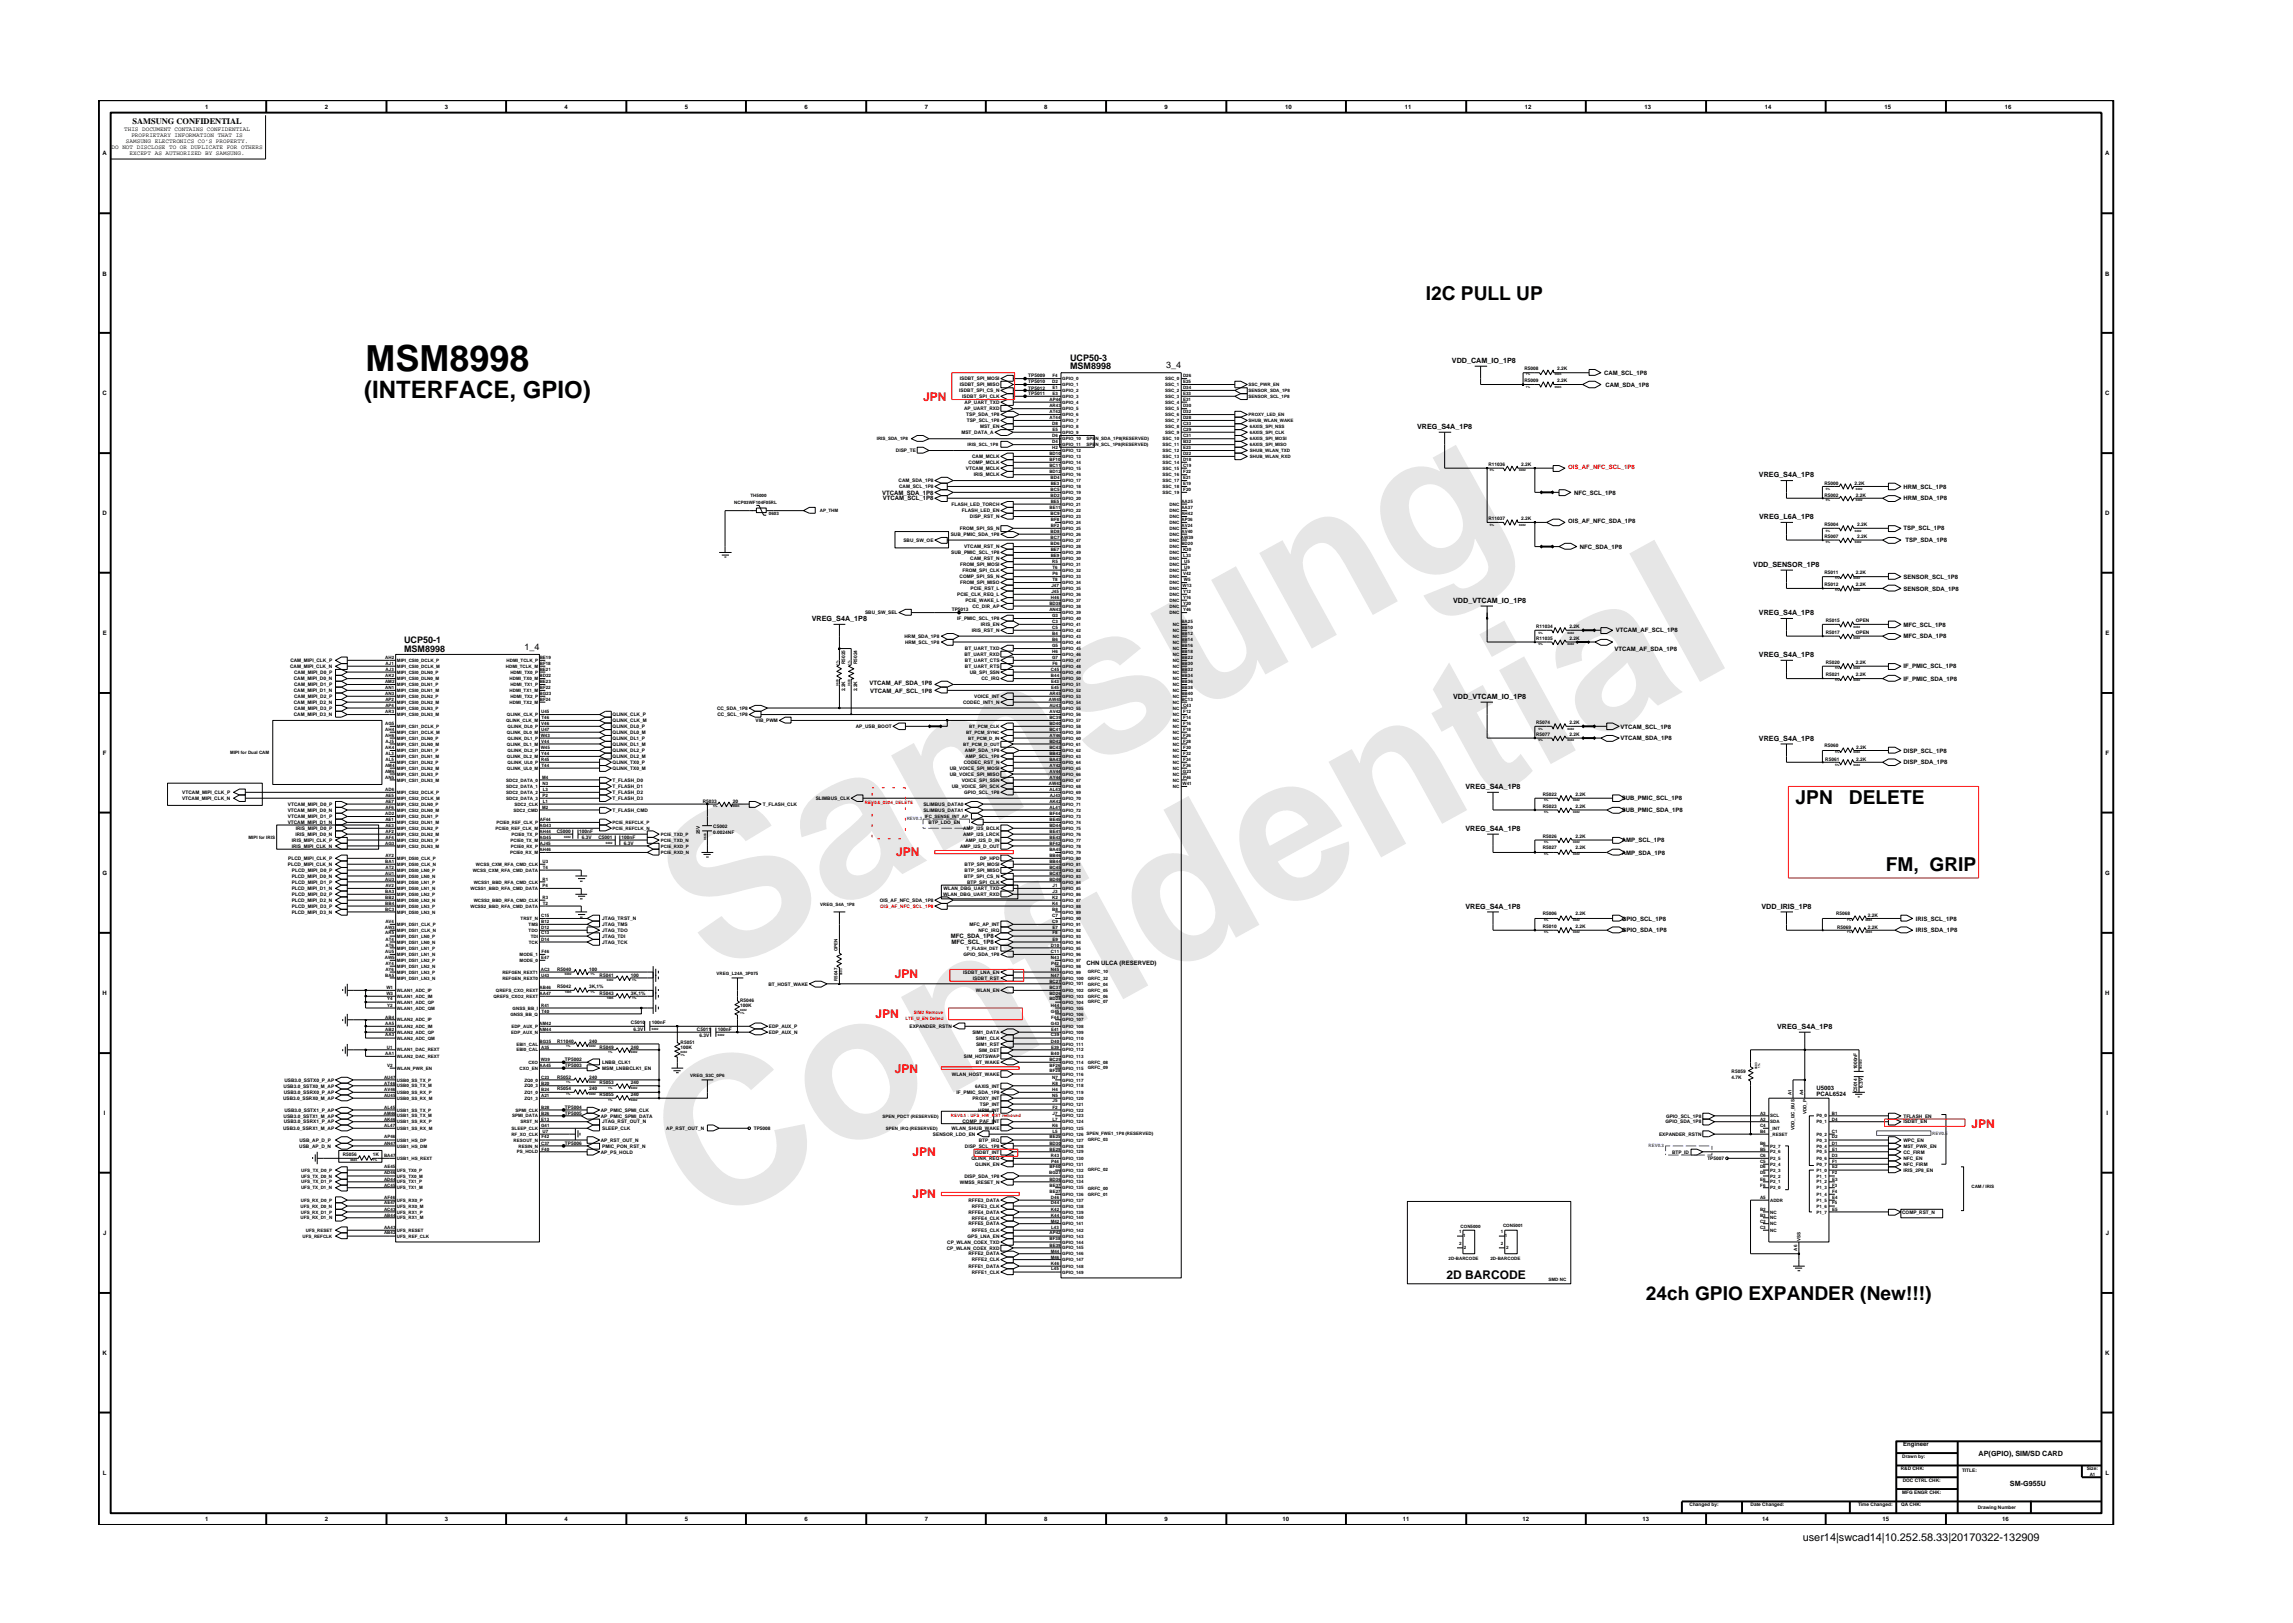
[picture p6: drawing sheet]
<svg xmlns="http://www.w3.org/2000/svg" width="297mm" height="210mm" viewBox="0 0 297 210" stroke-linecap="round" stroke-linejoin="round" font-family="sans-serif">
<defs><g id="words">
<g font-size="26.5" fill="#e6e6e6">
<text x="92.4" y="126.7" transform="rotate(-29 92.4 126.7)">Samsung</text>
<text x="91.1" y="159.4" transform="rotate(-29 91.1 159.4)">Confidential</text>
</g>
<text font-size="4.7" x="47.4" y="48">MSM8998</text>
<text font-size="3.1" x="47.2" y="51.6">(INTERFACE, GPIO)</text>
<g font-size="2.5">
<text x="184.7" y="38.9">I2C PULL UP</text>
<text x="232.6" y="104.2">JPN</text>
<text x="239.5" y="104.2">DELETE</text>
<text x="244.3" y="112.9">FM, GRIP</text>
<text x="213.2" y="168.4">24ch GPIO EXPANDER (New!!!)</text>
</g>
<g font-size="1.6" fill="#f00">
<text x="119.6" y="51.9">JPN</text>
<text x="116.1" y="110.9">JPN</text>
<text x="113.4" y="131.9">JPN</text>
<text x="115.9" y="126.7">JPN</text>
<text x="115.9" y="139">JPN</text>
<text x="118.2" y="149.8">JPN</text>
<text x="255.4" y="146.2">JPN</text>
<text x="118.2" y="155.2">JPN</text>
</g>
<text font-size="1.6" x="187.4" y="165.7">2D BARCODE</text>
<text font-size="1.4" x="233.5" y="199.7">user14|swcad14|10.252.58.33|20170322-132909</text>
<g font-size="1.2">
<text x="138.6" y="46.8">UCP50-3</text>
<text x="138.6" y="47.9">MSM8998</text>
<text x="151.1" y="47.7">3_4</text>
<text x="52.4" y="83.3">UCP50-1</text>
<text x="52.4" y="84.4">MSM8998</text>
<text x="67.9" y="84.2">1_4</text>
</g>
<text font-size="1.1" x="17.2" y="16.1">SAMSUNG CONFIDENTIAL</text>
<g font-size=".9">
<text x="188.1" y="47">VDD_CAM_IO_1P8</text>
<text x="183.6" y="55.6">VREG_S4A_1P8</text>
<text x="227.8" y="61.8">VREG_S4A_1P8</text>
<text x="227.9" y="67.3">VREG_L6A_1P8</text>
<text x="227.1" y="73.4">VDD_SENSOR_1P8</text>
<text x="105.2" y="80.5">VREG_S4A_1P8</text>
<text x="188.2" y="78.1">VDD_VTCAM_IO_1P8</text>
<text x="227.8" y="79.7">VREG_S4A_1P8</text>
<text x="227.8" y="85.1">VREG_S4A_1P8</text>
<text x="188.2" y="90.5">VDD_VTCAM_IO_1P8</text>
<text x="227.8" y="96">VREG_S4A_1P8</text>
<text x="189.8" y="102.2">VREG_S4A_1P8</text>
<text x="189.8" y="107.6">VREG_S4A_1P8</text>
<text x="189.8" y="117.7">VREG_S4A_1P8</text>
<text x="228.2" y="117.7">VDD_IRIS_1P8</text>
<text x="230.2" y="133.3">VREG_S4A_1P8</text>
<text x="256.3" y="188.7">AP(GPIO), SIM/SD CARD</text>
<text x="260.4" y="192.6">SM-G955U</text>
</g>
<g font-size=".8">
<text x="16.1" y="17">THIS DOCUMENT CONTAINS CONFIDENTIAL</text>
<text x="17" y="17.8">PROPRIETARY INFORMATION THAT IS</text>
<text x="26.6" y="14.1">1</text>
<text x="42.1" y="14.1">2</text>
<text x="57.6" y="14.1">3</text>
<text x="73.1" y="14.1">4</text>
<text x="88.7" y="14.1">5</text>
<text x="104.2" y="14.1">6</text>
<text x="119.8" y="14.1">7</text>
<text x="135.3" y="14.1">8</text>
<text x="150.9" y="14.1">9</text>
<text x="166.5" y="14.1">10</text>
<text x="182" y="14.1">11</text>
<text x="197.5" y="14.1">12</text>
<text x="213" y="14.1">13</text>
<text x="228.6" y="14.1">14</text>
<text x="244.1" y="14.1">15</text>
<text x="259.7" y="14.1">16</text>
<text x="13.3" y="20.1">A</text>
<text x="14.5" y="19.3">DO NOT DISCLOSE TO OR DUPLICATE FOR OTHERS</text>
<text x="16.3" y="18.5">SAMSUNG ELECTRONICS CO’S PROPERTY.</text>
<text x="16.8" y="20.1">EXCEPT AS AUTHORIZED BY SAMSUNG.</text>
<text x="272.7" y="20.1">A</text>
<text x="13.3" y="35.7">B</text>
<text x="272.7" y="35.7">B</text>
<text x="13.3" y="51.2">C</text>
<text x="207.8" y="48.6">CAM_SCL_1P8</text>
<text x="208" y="50.1">CAM_SDA_1P8</text>
<text x="272.7" y="51.2">C</text>
<text x="114.3" y="64.1">VTCAM_SDA_1P8</text>
<text x="114.4" y="64.8">VTCAM_SCL_1P8</text>
<text x="203.9" y="64.1">NFC_SCL_1P8</text>
<text x="246.6" y="63.3">HRM_SCL_1P8</text>
<text x="246.6" y="64.8">HRM_SDA_1P8</text>
<text x="13.3" y="66.8">D</text>
<text x="203.1" y="67.8">OIS_AF_NFC_SDA_1P8</text>
<text x="204.7" y="71.1">NFC_SDA_1P8</text>
<text x="246.6" y="68.7">TSP_SCL_1P8</text>
<text x="246.8" y="70.2">TSP_SDA_1P8</text>
<text x="272.7" y="66.8">D</text>
<text x="246.6" y="76.5">SENSOR_SDA_1P8</text>
<text x="246.6" y="75">SENSOR_SCL_1P8</text>
<text x="13.3" y="82.3">E</text>
<text x="209.3" y="81.9">VTCAM_AF_SCL_1P8</text>
<text x="246.6" y="82.7">MFC_SDA_1P8</text>
<text x="246.6" y="81.2">MFC_SCL_1P8</text>
<text x="272.7" y="82.3">E</text>
<text x="112.6" y="88.7">VTCAM_AF_SDA_1P8</text>
<text x="112.7" y="89.7">VTCAM_AF_SCL_1P8</text>
<text x="209.2" y="84.3">VTCAM_AF_SDA_1P8</text>
<text x="246.6" y="88.2">IF_PMIC_SDA_1P8</text>
<text x="246.6" y="86.6">IF_PMIC_SCL_1P8</text>
<text x="209.9" y="94.4">VTCAM_SCL_1P8</text>
<text x="209.9" y="95.9">VTCAM_SDA_1P8</text>
<text x="13.3" y="97.8">F</text>
<text x="246.6" y="99">DISP_SDA_1P8</text>
<text x="246.6" y="97.5">DISP_SCL_1P8</text>
<text x="272.8" y="97.8">F</text>
<text x="210.1" y="105.2">SUB_PMIC_SDA_1P8</text>
<text x="210.1" y="103.7">SUB_PMIC_SCL_1P8</text>
<text x="13.3" y="113.3">G</text>
<text x="210.1" y="110.7">AMP_SDA_1P8</text>
<text x="210.1" y="109.1">AMP_SCL_1P8</text>
<text x="272.7" y="113.3">G</text>
<text x="210.1" y="119.3">GPIO_SCL_1P8</text>
<text x="248.2" y="119.3">IRIS_SCL_1P8</text>
<text x="123.2" y="121.6">MFC_SDA_1P8</text>
<text x="123.2" y="122.3">MFC_SCL_1P8</text>
<text x="140.7" y="125">CHN ULCA (RESERVED)</text>
<text x="210.1" y="120.8">GPIO_SDA_1P8</text>
<text x="248.2" y="120.8">IRIS_SDA_1P8</text>
<text x="13.3" y="128.9">H</text>
<text x="272.7" y="128.9">H</text>
<text x="235.3" y="141.2">U5003</text>
<text x="235.3" y="142">PCAL6524</text>
<text x="13.5" y="144.4">I</text>
<text x="272.9" y="144.4">I</text>
<text x="13.4" y="160">J</text>
<text x="272.8" y="160">J</text>
<text x="13.3" y="175.5">K</text>
<text x="272.7" y="175.5">K</text>
<text x="13.3" y="191.1">L</text>
<text x="246.5" y="187.3">Engineer</text>
<text x="272.8" y="191.1">L</text>
<text x="26.6" y="197.1">1</text>
<text x="42.1" y="197.1">2</text>
<text x="57.6" y="197.1">3</text>
<text x="73.1" y="197.1">4</text>
<text x="88.7" y="197.1">5</text>
<text x="104.2" y="197.1">6</text>
<text x="119.8" y="197.1">7</text>
<text x="135.3" y="197.1">8</text>
<text x="150.9" y="197.1">9</text>
<text x="166.1" y="197.1">10</text>
<text x="181.7" y="197.1">11</text>
<text x="197.2" y="197.1">12</text>
<text x="212.8" y="197.1">13</text>
<text x="228.3" y="197.1">14</text>
<text x="243.9" y="197.1">15</text>
<text x="259.4" y="197.1">16</text>
</g>
<text font-size=".8" fill="#f00" x="203.1" y="60.8">OIS_AF_NFC_SCL_1P8</text>
<g font-size=".6">
<text x="197.5" y="47.9">R5008</text>
<text x="201.7" y="47.9">2.2K</text>
<text x="124.3" y="50.8">ISDBT_SPI_CS_N</text>
<text x="124.3" y="50">ISDBT_SPI_MISO</text>
<text x="124.3" y="49.3">ISDBT_SPI_MOSI</text>
<text x="124.6" y="51.6">ISDBT_SPI_CLK</text>
<text x="124.9" y="53.2">AP_UART_RXD</text>
<text x="125" y="52.3">AP_UART_TXD</text>
<text x="125.2" y="53.9">TSP_SDA_1P8</text>
<text x="133.2" y="51.2">TP5011</text>
<text x="133.2" y="49.6">TP5010</text>
<text x="133.2" y="48.9">TP5009</text>
<text x="133.2" y="50.5">TP5012</text>
<text x="135.9" y="52.7">AR43</text>
<text x="136" y="52">AP44</text>
<text x="136" y="53.5">AT42</text>
<text x="136.3" y="49.6">D2</text>
<text x="136.3" y="50.4">E1</text>
<text x="136.3" y="51.2">E3</text>
<text x="136.3" y="48.8">F4</text>
<text x="137.6" y="49.3">GPIO_0</text>
<text x="137.6" y="50.8">GPIO_2</text>
<text x="137.6" y="51.5">GPIO_3</text>
<text x="137.6" y="50">GPIO_1</text>
<text x="137.6" y="52.3">GPIO_4</text>
<text x="137.6" y="53.2">GPIO_5</text>
<text x="137.6" y="53.9">GPIO_6</text>
<text x="150.9" y="50">SSC_1</text>
<text x="150.9" y="51.5">SSC_3</text>
<text x="150.9" y="52.3">SSC_4</text>
<text x="150.9" y="53.2">SSC_5</text>
<text x="150.9" y="53.9">SSC_6</text>
<text x="150.9" y="50.8">SSC_2</text>
<text x="150.9" y="49.3">SSC_0</text>
<text x="153.2" y="52.7">D30</text>
<text x="153.2" y="53.5">D32</text>
<text x="153.2" y="50.4">D34</text>
<text x="153.2" y="48.8">D26</text>
<text x="153.3" y="49.6">E25</text>
<text x="153.3" y="51.2">E33</text>
<text x="153.3" y="52">E31</text>
<text x="161.7" y="53.9">PROXY_LED_EN</text>
<text x="161.7" y="50">SSC_PWR_EN</text>
<text x="161.7" y="50.8">SENSOR_SDA_1P8</text>
<text x="161.7" y="51.5">SENSOR_SCL_1P8</text>
<text x="197.5" y="49.5">R5009</text>
<text x="201.7" y="49.5">2.2K</text>
<text x="113.6" y="57.1">IRIS_SDA_1P8</text>
<text x="116.1" y="58.6">DISP_TE</text>
<text x="124.5" y="56.2">MST_DATA_A</text>
<text x="125.2" y="54.7">TSP_SCL_1P8</text>
<text x="125.3" y="57.8">IRIS_SCL_1P8</text>
<text x="125.9" y="59.4">CAM_MCLK</text>
<text x="127" y="55.5">MST_EN</text>
<text x="135.9" y="58.9">BD10</text>
<text x="136" y="59.8">BF10</text>
<text x="136" y="54.3">AT44</text>
<text x="136.3" y="58.2">H2</text>
<text x="136.3" y="55.1">D8</text>
<text x="136.3" y="57.4">D4</text>
<text x="136.3" y="56.6">D6</text>
<text x="136.3" y="55.9">E5</text>
<text x="137.6" y="58.6">GPIO_12</text>
<text x="137.6" y="56.2">GPIO_9</text>
<text x="137.6" y="55.4">GPIO_8</text>
<text x="137.6" y="57.8">GPIO_11</text>
<text x="137.6" y="57.1">GPIO_10</text>
<text x="137.6" y="59.3">GPIO_13</text>
<text x="137.6" y="54.7">GPIO_7</text>
<text x="140.7" y="57.8">SPEN_SCL_1P8(RESERVED)</text>
<text x="140.7" y="57">SPEN_SDA_1P8(RESERVED)</text>
<text x="150.6" y="58.6">SSC_12</text>
<text x="150.6" y="59.3">SSC_13</text>
<text x="150.6" y="57.1">SSC_10</text>
<text x="150.6" y="57.8">SSC_11</text>
<text x="150.9" y="54.7">SSC_7</text>
<text x="150.9" y="56.2">SSC_9</text>
<text x="150.9" y="55.4">SSC_8</text>
<text x="153.2" y="59.8">D18</text>
<text x="153.2" y="58.9">D22</text>
<text x="153.2" y="54.3">D28</text>
<text x="153.2" y="55.9">C29</text>
<text x="153.2" y="56.6">C31</text>
<text x="153.2" y="55.1">C33</text>
<text x="153.2" y="57.4">B32</text>
<text x="153.3" y="58.2">E23</text>
<text x="161.7" y="54.7">SHUB_WLAN_WAKE</text>
<text x="161.9" y="55.4">6AXIS_SPI_NSS</text>
<text x="161.9" y="57.8">6AXIS_SPI_MISO</text>
<text x="161.9" y="57.1">6AXIS_SPI_MOSI</text>
<text x="161.9" y="56.2">6AXIS_SPI_CLK</text>
<text x="161.9" y="58.6">SHUB_WLAN_TXD</text>
<text x="161.9" y="59.3">SHUB_WLAN_RXD</text>
<text x="95.1" y="65.3">NCP03WF104F05RL</text>
<text x="97.2" y="64.4">TH5000</text>
<text x="116.4" y="62.5">CAM_SDA_1P8</text>
<text x="116.5" y="63.2">CAM_SCL_1P8</text>
<text x="123.3" y="65.5">FLASH_LED_TORCH</text>
<text x="125.1" y="60.9">VTCAM_MCLK</text>
<text x="125.5" y="60.1">COMP_MCLK</text>
<text x="126.1" y="61.7">IRIS_MCLK</text>
<text x="135.9" y="61.3">BD12</text>
<text x="135.9" y="60.5">BC11</text>
<text x="136" y="65.9">BE11</text>
<text x="136.1" y="62">BD4</text>
<text x="136.1" y="64.4">BD2</text>
<text x="136.1" y="63.7">BC5</text>
<text x="136.1" y="65.2">BE5</text>
<text x="136.1" y="62.8">BE3</text>
<text x="137.6" y="65.5">GPIO_21</text>
<text x="137.6" y="60.1">GPIO_14</text>
<text x="137.6" y="63.2">GPIO_18</text>
<text x="137.6" y="62.5">GPIO_17</text>
<text x="137.6" y="61.7">GPIO_16</text>
<text x="137.6" y="64.8">GPIO_20</text>
<text x="137.6" y="64">GPIO_19</text>
<text x="137.6" y="60.9">GPIO_15</text>
<text x="150.6" y="63.2">SSC_18</text>
<text x="150.6" y="62.5">SSC_17</text>
<text x="150.6" y="64">SSC_19</text>
<text x="150.6" y="61.7">SSC_16</text>
<text x="150.6" y="60.1">SSC_14</text>
<text x="150.6" y="60.9">SSC_15</text>
<text x="151.5" y="65.5">DNC</text>
<text x="153" y="65.2">AA25</text>
<text x="153" y="65.9">AA37</text>
<text x="153.2" y="60.5">C19</text>
<text x="153.3" y="62.8">E19</text>
<text x="153.3" y="62">E21</text>
<text x="153.3" y="63.7">F20</text>
<text x="153.3" y="61.3">F22</text>
<text x="192.8" y="60.3">R11036</text>
<text x="197" y="60.3">2.2K</text>
<text x="236.3" y="64.4">R5002</text>
<text x="236.3" y="62.9">R5000</text>
<text x="240.2" y="62.9">2.2K</text>
<text x="240.4" y="64.4">2.2K</text>
<text x="99.6" y="66.7">0603</text>
<text x="106.2" y="66.4">AP_THM</text>
<text x="117" y="70.2">SBU_SW_OE</text>
<text x="123.2" y="69.4">SUB_PMIC_SDA_1P8</text>
<text x="123.2" y="71.8">SUB_PMIC_SCL_1P8</text>
<text x="124.3" y="68.7">FROM_SPI_SS_N</text>
<text x="124.6" y="66.4">FLASH_LED_EN</text>
<text x="124.9" y="71">VTCAM_RST_N</text>
<text x="125.7" y="67.1">DISP_RST_N</text>
<text x="136.1" y="70.6">BD6</text>
<text x="136.1" y="69.1">BD8</text>
<text x="136.1" y="69.8">BC7</text>
<text x="136.1" y="66.7">BC9</text>
<text x="136.1" y="71.4">BE7</text>
<text x="136.1" y="68.3">BF2</text>
<text x="136.1" y="67.5">BF8</text>
<text x="137.6" y="71.8">GPIO_29</text>
<text x="137.6" y="68.7">GPIO_25</text>
<text x="137.6" y="71">GPIO_28</text>
<text x="137.6" y="69.4">GPIO_26</text>
<text x="137.6" y="66.4">GPIO_22</text>
<text x="137.6" y="67.9">GPIO_24</text>
<text x="137.6" y="70.2">GPIO_27</text>
<text x="137.6" y="67.1">GPIO_23</text>
<text x="151.5" y="71.8">DNC</text>
<text x="151.5" y="71">DNC</text>
<text x="151.5" y="70.2">DNC</text>
<text x="151.5" y="68.7">DNC</text>
<text x="151.5" y="69.4">DNC</text>
<text x="151.5" y="67.9">DNC</text>
<text x="151.5" y="66.4">DNC</text>
<text x="151.5" y="67.1">DNC</text>
<text x="153" y="69.8">AW39</text>
<text x="153" y="70.6">BD20</text>
<text x="153" y="66.7">AH42</text>
<text x="153.1" y="68.3">AV24</text>
<text x="153.1" y="69.1">AV40</text>
<text x="153.1" y="67.5">AP36</text>
<text x="153.2" y="71.4">K30</text>
<text x="192.8" y="67.4">R11037</text>
<text x="197" y="67.4">2.2K</text>
<text x="236.3" y="68.1">R5004</text>
<text x="236.3" y="69.7">R5007</text>
<text x="240.6" y="69.7">2.2K</text>
<text x="240.6" y="68.1">2.2K</text>
<text x="124" y="77.2">PCIE_CLK_REQ_L</text>
<text x="124.3" y="74.9">COMP_SPI_SS_N</text>
<text x="124.4" y="73.3">FROM_SPI_MOSI</text>
<text x="124.4" y="75.7">FROM_SPI_MISO</text>
<text x="124.7" y="74.1">FROM_SPI_CLK</text>
<text x="125.1" y="78">PCIE_WAKE_L</text>
<text x="125.7" y="72.6">CAM_RST_N</text>
<text x="125.7" y="76.5">PCIE_RST_L</text>
<text x="136.1" y="72.1">BE9</text>
<text x="136.1" y="77.6">H46</text>
<text x="136.2" y="76.8">J45</text>
<text x="136.2" y="76">J47</text>
<text x="136.3" y="73">R5</text>
<text x="136.3" y="74.5">P6</text>
<text x="136.3" y="73.7">T6</text>
<text x="136.3" y="75.3">T8</text>
<text x="137.6" y="74.9">GPIO_33</text>
<text x="137.6" y="73.3">GPIO_31</text>
<text x="137.6" y="74.1">GPIO_32</text>
<text x="137.6" y="75.7">GPIO_34</text>
<text x="137.6" y="78">GPIO_37</text>
<text x="137.6" y="77.2">GPIO_36</text>
<text x="137.6" y="76.4">GPIO_35</text>
<text x="137.6" y="72.5">GPIO_30</text>
<text x="151.5" y="73.3">DNC</text>
<text x="151.5" y="74.1">DNC</text>
<text x="151.5" y="72.5">DNC</text>
<text x="151.5" y="74.9">DNC</text>
<text x="151.5" y="76.4">DNC</text>
<text x="151.5" y="75.7">DNC</text>
<text x="151.5" y="77.2">DNC</text>
<text x="151.5" y="78">DNC</text>
<text x="153.2" y="76">W13</text>
<text x="153.3" y="74.5">V42</text>
<text x="153.3" y="76.8">Y12</text>
<text x="153.3" y="77.6">Y16</text>
<text x="153.3" y="72.1">L33</text>
<text x="153.3" y="75.3">W5</text>
<text x="153.4" y="73.7">U9</text>
<text x="153.4" y="73">U5</text>
<text x="236.3" y="74.3">R5011</text>
<text x="236.3" y="75.9">R5012</text>
<text x="240.4" y="74.3">2.2K</text>
<text x="240.4" y="75.9">2.2K</text>
<text x="112.1" y="79.6">SBU_SW_SEL</text>
<text x="117.2" y="82.6">HRM_SDA_1P8</text>
<text x="117.2" y="83.4">HRM_SCL_1P8</text>
<text x="123.3" y="79.1">TP5013</text>
<text x="124" y="80.3">IF_PMIC_SCL_1P8</text>
<text x="125.9" y="81.9">IRIS_RST_N</text>
<text x="126" y="78.7">CC_DIR_AP</text>
<text x="127.1" y="81.1">IRIS_EN</text>
<text x="135.9" y="78.4">BD38</text>
<text x="135.9" y="79.1">AN43</text>
<text x="136.3" y="79.9">G3</text>
<text x="136.3" y="83.8">G5</text>
<text x="136.3" y="80.7">C3</text>
<text x="136.3" y="81.5">C5</text>
<text x="136.3" y="82.3">B4</text>
<text x="136.3" y="83">B6</text>
<text x="137.6" y="80.3">GPIO_40</text>
<text x="137.6" y="81.1">GPIO_41</text>
<text x="137.6" y="81.9">GPIO_42</text>
<text x="137.6" y="78.7">GPIO_38</text>
<text x="137.6" y="82.6">GPIO_43</text>
<text x="137.6" y="83.4">GPIO_44</text>
<text x="137.6" y="79.6">GPIO_39</text>
<text x="151.5" y="78.7">DNC</text>
<text x="151.5" y="79.6">DNC</text>
<text x="151.9" y="81.9">NC</text>
<text x="151.9" y="82.6">NC</text>
<text x="151.9" y="83.4">NC</text>
<text x="151.9" y="81.1">NC</text>
<text x="153" y="80.7">BA25</text>
<text x="153" y="81.5">BB10</text>
<text x="153" y="82.3">BB12</text>
<text x="153" y="83">BB14</text>
<text x="153" y="83.8">BB16</text>
<text x="153.3" y="78.4">Y20</text>
<text x="153.3" y="79.1">Y46</text>
<text x="199" y="82.9">R11035</text>
<text x="199" y="81.3">R11034</text>
<text x="203.3" y="82.9">2.2K</text>
<text x="203.3" y="81.3">2.2K</text>
<text x="236.5" y="80.6">R5015</text>
<text x="236.5" y="82.1">R5017</text>
<text x="240.4" y="80.6">OPEN</text>
<text x="240.4" y="82.1">OPEN</text>
<text x="37.6" y="86.5">CAM_MIPI_CLK_N</text>
<text x="37.6" y="85.8">CAM_MIPI_CLK_P</text>
<text x="38.1" y="88.1">CAM_MIPI_D0_N</text>
<text x="38.1" y="89.7">CAM_MIPI_D1_N</text>
<text x="38.1" y="87.3">CAM_MIPI_D0_P</text>
<text x="38.1" y="88.9">CAM_MIPI_D1_P</text>
<text x="49.9" y="88.5">AM2</text>
<text x="49.9" y="85.3">AH2</text>
<text x="49.9" y="89.2">AN1</text>
<text x="49.9" y="90">AN3</text>
<text x="49.9" y="87.7">AK2</text>
<text x="50" y="86.2">AJ1</text>
<text x="50" y="86.9">AJ3</text>
<text x="51.4" y="85.8">MIPI_CSI0_DCLK_P</text>
<text x="51.4" y="89.6">MIPI_CSI0_DLN1_M</text>
<text x="51.4" y="88.1">MIPI_CSI0_DLN0_M</text>
<text x="51.4" y="88.9">MIPI_CSI0_DLN1_P</text>
<text x="51.4" y="86.5">MIPI_CSI0_DCLK_M</text>
<text x="51.4" y="87.3">MIPI_CSI0_DLN0_P</text>
<text x="65.5" y="86.5">HDMI_TCLK_M</text>
<text x="65.6" y="85.8">HDMI_TCLK_P</text>
<text x="66" y="89.6">HDMI_TX1_M</text>
<text x="66" y="88.1">HDMI_TX0_M</text>
<text x="66.1" y="87.3">HDMI_TX0_P</text>
<text x="66.1" y="88.9">HDMI_TX1_P</text>
<text x="69.9" y="90">BG23</text>
<text x="69.9" y="87.7">BD22</text>
<text x="69.9" y="85.3">BE19</text>
<text x="69.9" y="86.9">BE21</text>
<text x="69.9" y="88.5">BE23</text>
<text x="69.9" y="86.2">BF18</text>
<text x="69.9" y="89.2">BF22</text>
<text x="109.5" y="89.6" transform="rotate(-90 109.5 89.6)">2.2K</text>
<text x="109.5" y="86" transform="rotate(-90 109.5 86)">R5025</text>
<text x="111" y="89.6" transform="rotate(-90 111 89.6)">2.2K</text>
<text x="111" y="86" transform="rotate(-90 111 86)">R5024</text>
<text x="124.9" y="85">BT_UART_RXD</text>
<text x="125" y="84.2">BT_UART_TXD</text>
<text x="125" y="85.8">BT_UART_CTS</text>
<text x="125" y="86.5">BT_UART_RTS</text>
<text x="125.6" y="87.3">UB_SPI_SSN</text>
<text x="127.1" y="88.1">CC_IRQ</text>
<text x="135.9" y="90">AR45</text>
<text x="136.1" y="86.9">C45</text>
<text x="136.1" y="87.7">B44</text>
<text x="136.2" y="88.5">E43</text>
<text x="136.2" y="89.2">E45</text>
<text x="136.3" y="85.3">G7</text>
<text x="136.3" y="84.6">H6</text>
<text x="136.3" y="86.2">F6</text>
<text x="137.6" y="85">GPIO_46</text>
<text x="137.6" y="84.2">GPIO_45</text>
<text x="137.6" y="85.8">GPIO_47</text>
<text x="137.6" y="86.5">GPIO_48</text>
<text x="137.6" y="88.9">GPIO_51</text>
<text x="137.6" y="89.6">GPIO_52</text>
<text x="137.6" y="87.3">GPIO_49</text>
<text x="137.6" y="88.1">GPIO_50</text>
<text x="151.9" y="85.8">NC</text>
<text x="151.9" y="86.5">NC</text>
<text x="151.9" y="87.3">NC</text>
<text x="151.9" y="88.1">NC</text>
<text x="151.9" y="88.9">NC</text>
<text x="151.9" y="89.6">NC</text>
<text x="151.9" y="84.2">NC</text>
<text x="151.9" y="85">NC</text>
<text x="153" y="85.3">BB22</text>
<text x="153" y="86.2">BB30</text>
<text x="153" y="86.9">BB32</text>
<text x="153" y="87.7">BB34</text>
<text x="153" y="88.5">BB36</text>
<text x="153" y="89.2">BB38</text>
<text x="153" y="90">BB40</text>
<text x="153" y="84.6">BB18</text>
<text x="236.5" y="86">R5020</text>
<text x="236.5" y="87.5">R5021</text>
<text x="240.4" y="86">2.2K</text>
<text x="240.4" y="87.5">2.2K</text>
<text x="38.1" y="91.2">CAM_MIPI_D2_N</text>
<text x="38.1" y="92.8">CAM_MIPI_D3_N</text>
<text x="38.1" y="90.4">CAM_MIPI_D2_P</text>
<text x="38.1" y="91.9">CAM_MIPI_D3_P</text>
<text x="49.9" y="93.9">AG5</text>
<text x="49.9" y="95.5">AH6</text>
<text x="49.9" y="92.4">AR3</text>
<text x="49.9" y="94.7">AH4</text>
<text x="49.9" y="90.8">AP2</text>
<text x="49.9" y="91.6">AP4</text>
<text x="51.4" y="94.3">MIPI_CSI1_DCLK_P</text>
<text x="51.4" y="90.4">MIPI_CSI0_DLN2_P</text>
<text x="51.4" y="95.1">MIPI_CSI1_DCLK_M</text>
<text x="51.4" y="95.8">MIPI_CSI1_DLN0_P</text>
<text x="51.4" y="91.2">MIPI_CSI0_DLN2_M</text>
<text x="51.4" y="91.9">MIPI_CSI0_DLN3_P</text>
<text x="51.4" y="92.8">MIPI_CSI0_DLN3_M</text>
<text x="65.6" y="93.5">QLINK_CLK_M</text>
<text x="65.7" y="92.8">QLINK_CLK_P</text>
<text x="65.7" y="95.1">QLINK_DL0_M</text>
<text x="65.8" y="94.3">QLINK_DL0_P</text>
<text x="65.8" y="95.8">QLINK_DL1_P</text>
<text x="66" y="91.2">HDMI_TX2_M</text>
<text x="66.1" y="90.4">HDMI_TX2_P</text>
<text x="69.9" y="90.8">BF24</text>
<text x="70" y="95.5">W43</text>
<text x="70.1" y="92.4">U45</text>
<text x="70.1" y="94.7">U47</text>
<text x="70.1" y="93.9">V46</text>
<text x="70.1" y="93.1">T46</text>
<text x="79.4" y="93.6">QLINK_CLK_M</text>
<text x="79.4" y="92.8">QLINK_CLK_P</text>
<text x="79.4" y="95.1">QLINK_DL0_M</text>
<text x="79.4" y="94.3">QLINK_DL0_P</text>
<text x="79.4" y="95.8">QLINK_DL1_P</text>
<text x="92.9" y="91.9">CC_SDA_1P8</text>
<text x="93" y="92.8">CC_SCL_1P8</text>
<text x="97.9" y="93.6">VIB_PWM</text>
<text x="110.9" y="94.3">AP_USB_BOOT</text>
<text x="124.8" y="91.2">CODEC_INT1_N</text>
<text x="125.1" y="95.1">BT_PCM_SYNC</text>
<text x="125.4" y="95.8">BT_PCM_D_IN</text>
<text x="125.6" y="94.3">BT_PCM_CLK</text>
<text x="126.2" y="90.4">VOICE_INT</text>
<text x="135.9" y="90.8">AW45</text>
<text x="135.9" y="93.9">BD40</text>
<text x="135.9" y="94.7">BC41</text>
<text x="135.9" y="93.1">BC39</text>
<text x="135.9" y="91.6">AU43</text>
<text x="136" y="95.5">AY46</text>
<text x="136" y="92.4">AV42</text>
<text x="137.6" y="94.3">GPIO_58</text>
<text x="137.6" y="95.1">GPIO_59</text>
<text x="137.6" y="93.5">GPIO_57</text>
<text x="137.6" y="95.8">GPIO_60</text>
<text x="137.6" y="91.2">GPIO_54</text>
<text x="137.6" y="90.4">GPIO_53</text>
<text x="137.6" y="91.9">GPIO_55</text>
<text x="137.6" y="92.8">GPIO_56</text>
<text x="151.9" y="92.8">NC</text>
<text x="151.9" y="93.5">NC</text>
<text x="151.9" y="94.3">NC</text>
<text x="151.9" y="95.1">NC</text>
<text x="151.9" y="95.8">NC</text>
<text x="151.9" y="91.9">NC</text>
<text x="151.9" y="91.2">NC</text>
<text x="151.9" y="90.4">NC</text>
<text x="153" y="90.8">BC13</text>
<text x="153.2" y="91.6">C43</text>
<text x="153.3" y="92.4">F12</text>
<text x="153.3" y="93.1">F14</text>
<text x="153.3" y="93.9">F16</text>
<text x="153.3" y="94.7">F18</text>
<text x="153.3" y="95.5">F26</text>
<text x="199" y="93.8">R5074</text>
<text x="199" y="95.3">R5077</text>
<text x="203.3" y="95.3">2.2K</text>
<text x="203.3" y="93.8">2.2K</text>
<text x="29.8" y="97.7">MIPI for Dual CAM</text>
<text x="49.9" y="100.1">AM6</text>
<text x="49.9" y="99.4">AM4</text>
<text x="49.9" y="100.9">AN5</text>
<text x="49.9" y="97">AK4</text>
<text x="49.9" y="97.8">AL3</text>
<text x="49.9" y="98.5">AL5</text>
<text x="50" y="96.3">AJ5</text>
<text x="51.4" y="100.5">MIPI_CSI1_DLN3_P</text>
<text x="51.4" y="97.4">MIPI_CSI1_DLN1_P</text>
<text x="51.4" y="98.2">MIPI_CSI1_DLN1_M</text>
<text x="51.4" y="99">MIPI_CSI1_DLN2_P</text>
<text x="51.4" y="96.6">MIPI_CSI1_DLN0_M</text>
<text x="51.4" y="101.2">MIPI_CSI1_DLN3_M</text>
<text x="51.4" y="99.7">MIPI_CSI1_DLN2_M</text>
<text x="65.6" y="101.2">SDC2_DATA_0</text>
<text x="65.7" y="98.2">QLINK_DL2_M</text>
<text x="65.7" y="96.6">QLINK_DL1_M</text>
<text x="65.7" y="99.7">QLINK_UL0_M</text>
<text x="65.8" y="97.4">QLINK_DL2_P</text>
<text x="65.8" y="99">QLINK_UL0_P</text>
<text x="70" y="97">W45</text>
<text x="70.1" y="98.5">R45</text>
<text x="70.1" y="97.8">Y44</text>
<text x="70.1" y="96.3">V44</text>
<text x="70.1" y="99.4">T44</text>
<text x="70.2" y="100.9">M4</text>
<text x="70.3" y="101.7">N3</text>
<text x="79.4" y="99">QLINK_TX0_P</text>
<text x="79.4" y="99.7">QLINK_TX0_M</text>
<text x="79.4" y="96.6">QLINK_DL1_M</text>
<text x="79.4" y="101.3">T_FLASH_D0</text>
<text x="79.4" y="97.5">QLINK_DL2_P</text>
<text x="79.4" y="98.2">QLINK_DL2_M</text>
<text x="123" y="100.5">UB_VOICE_SPI_MISO</text>
<text x="123" y="99.7">UB_VOICE_SPI_MOSI</text>
<text x="124.6" y="101.3">VOICE_SPI_SSN</text>
<text x="124.8" y="96.6">BT_PCM_D_OUT</text>
<text x="124.9" y="99">CODEC_RST_N</text>
<text x="125" y="97.5">AMP_SDA_1P8</text>
<text x="125.1" y="98.2">AMP_SCL_1P8</text>
<text x="135.9" y="101.7">AW43</text>
<text x="135.9" y="96.3">BD42</text>
<text x="135.9" y="97">BC43</text>
<text x="135.9" y="97.8">BB42</text>
<text x="135.9" y="98.5">BA43</text>
<text x="136" y="100.9">AY44</text>
<text x="136" y="99.4">AY42</text>
<text x="136" y="100.1">AV44</text>
<text x="137.6" y="96.6">GPIO_61</text>
<text x="137.6" y="97.4">GPIO_62</text>
<text x="137.6" y="98.2">GPIO_63</text>
<text x="137.6" y="99">GPIO_64</text>
<text x="137.6" y="99.7">GPIO_65</text>
<text x="137.6" y="101.2">GPIO_67</text>
<text x="137.6" y="100.5">GPIO_66</text>
<text x="151.9" y="101.2">NC</text>
<text x="151.9" y="100.5">NC</text>
<text x="151.9" y="97.4">NC</text>
<text x="151.9" y="98.2">NC</text>
<text x="151.9" y="99">NC</text>
<text x="151.9" y="99.7">NC</text>
<text x="151.9" y="96.6">NC</text>
<text x="153.2" y="101.7">W41</text>
<text x="153.2" y="100.1">G23</text>
<text x="153.3" y="100.9">P46</text>
<text x="153.3" y="96.3">F28</text>
<text x="153.3" y="97">F30</text>
<text x="153.3" y="97.8">F32</text>
<text x="153.3" y="98.5">F34</text>
<text x="153.3" y="99.4">F36</text>
<text x="236.3" y="96.8">R5060</text>
<text x="236.4" y="98.6">R5061</text>
<text x="240.4" y="98.6">2.2K</text>
<text x="240.4" y="97">2.2K</text>
<text x="23.6" y="103.6">VTCAM_MIPI_CLK_N</text>
<text x="23.6" y="102.9">VTCAM_MIPI_CLK_P</text>
<text x="37.3" y="105.2">VTCAM_MIPI_D0_N</text>
<text x="37.3" y="106.8">VTCAM_MIPI_D1_N</text>
<text x="37.3" y="104.4">VTCAM_MIPI_D0_P</text>
<text x="37.3" y="106">VTCAM_MIPI_D1_P</text>
<text x="38.3" y="107.5">IRIS_MIPI_D0_P</text>
<text x="49.9" y="105.6">AD2</text>
<text x="49.9" y="102.4">AD6</text>
<text x="49.9" y="106.3">AE1</text>
<text x="49.9" y="107.1">AE3</text>
<text x="49.9" y="103.2">AE5</text>
<text x="49.9" y="104">AE7</text>
<text x="49.9" y="107.9">AF2</text>
<text x="49.9" y="104.8">AF6</text>
<text x="51.4" y="106.8">MIPI_CSI2_DLN1_M</text>
<text x="51.4" y="107.5">MIPI_CSI2_DLN2_P</text>
<text x="51.4" y="103.6">MIPI_CSI2_DCLK_M</text>
<text x="51.4" y="104.4">MIPI_CSI2_DLN0_P</text>
<text x="51.4" y="106">MIPI_CSI2_DLN1_P</text>
<text x="51.4" y="102.9">MIPI_CSI2_DCLK_P</text>
<text x="51.4" y="105.1">MIPI_CSI2_DLN0_M</text>
<text x="64.2" y="107.5">PCIE0_REF_CLK_M</text>
<text x="64.3" y="106.8">PCIE0_REF_CLK_P</text>
<text x="65.6" y="102.9">SDC2_DATA_2</text>
<text x="65.6" y="102.1">SDC2_DATA_1</text>
<text x="65.6" y="103.6">SDC2_DATA_3</text>
<text x="66.5" y="105.1">SDC2_CMD</text>
<text x="66.6" y="104.4">SDC2_CLK</text>
<text x="69.9" y="107.1">AG43</text>
<text x="69.9" y="107.9">AH44</text>
<text x="69.9" y="106.3">AF44</text>
<text x="70.2" y="104.8">M2</text>
<text x="70.3" y="103.2">P2</text>
<text x="70.3" y="104">L1</text>
<text x="70.3" y="102.4">L3</text>
<text x="72.1" y="107.9">C5000</text>
<text x="75" y="107.9">100nF</text>
<text x="79.4" y="102.9">T_FLASH_D2</text>
<text x="79.4" y="105.2">T_FLASH_CMD</text>
<text x="79.4" y="102.1">T_FLASH_D1</text>
<text x="79.4" y="103.6">T_FLASH_D3</text>
<text x="79.4" y="106.8">PCIE_REFCLK_P</text>
<text x="79.4" y="107.5">PCIE_REFCLK_N</text>
<text x="91" y="104">R5033</text>
<text x="92.4" y="107.3">C5002</text>
<text x="94.9" y="104">20</text>
<text x="98.8" y="104.4">T_FLASH_CLK</text>
<text x="105.7" y="103.6">SLIMBUS_CLK</text>
<text x="119.6" y="104.4">SLIMBUS_DATA0</text>
<text x="119.6" y="105.2">SLIMBUS_DATA1</text>
<text x="119.8" y="106">IFC_SENSE_INT_AP</text>
<text x="120.3" y="106.8">BTP_LDO_EN</text>
<text x="123.3" y="102.1">UB_VOICE_SPI_SCK</text>
<text x="124.8" y="107.5">AMP_I2S_BCLK</text>
<text x="124.9" y="102.9">GPIO_SCL_1P8</text>
<text x="135.9" y="107.1">BD44</text>
<text x="135.9" y="104">AK42</text>
<text x="136" y="106.3">BE45</text>
<text x="136" y="107.9">BE41</text>
<text x="136" y="105.6">BF44</text>
<text x="136" y="104.8">AL41</text>
<text x="136" y="102.4">AL43</text>
<text x="136" y="103.2">AJ43</text>
<text x="137.6" y="106.8">GPIO_74</text>
<text x="137.6" y="107.5">GPIO_75</text>
<text x="137.6" y="106">GPIO_73</text>
<text x="137.6" y="102.1">GPIO_68</text>
<text x="137.6" y="103.6">GPIO_70</text>
<text x="137.6" y="104.4">GPIO_71</text>
<text x="137.6" y="105.1">GPIO_72</text>
<text x="137.6" y="102.9">GPIO_69</text>
<text x="151.9" y="102.1">NC</text>
<text x="199.8" y="104.6">R5023</text>
<text x="199.8" y="103.1">R5022</text>
<text x="204.1" y="104.6">2.2K</text>
<text x="204.1" y="103.1">2.2K</text>
<text x="32.2" y="108.7">MIPI for IRIS</text>
<text x="37.3" y="112.2">PLCD_MIPI_CLK_N</text>
<text x="37.3" y="111.4">PLCD_MIPI_CLK_P</text>
<text x="37.8" y="113.7">PLCD_MIPI_D0_N</text>
<text x="37.8" y="109.8">IRIS_MIPI_CLK_N</text>
<text x="37.8" y="112.9">PLCD_MIPI_D0_P</text>
<text x="37.8" y="109.1">IRIS_MIPI_CLK_P</text>
<text x="38.3" y="108.3">IRIS_MIPI_D0_N</text>
<text x="49.9" y="109.5">AG3</text>
<text x="49.9" y="113.4">AU1</text>
<text x="49.9" y="111.7">BA1</text>
<text x="49.9" y="111">AY2</text>
<text x="49.9" y="108.7">AF4</text>
<text x="49.9" y="112.6">AT2</text>
<text x="51.4" y="108.3">MIPI_CSI2_DLN2_M</text>
<text x="51.4" y="109">MIPI_CSI2_DLN3_P</text>
<text x="51.4" y="109.8">MIPI_CSI2_DLN3_M</text>
<text x="51.4" y="112.2">MIPI_DSI0_CLK_N</text>
<text x="51.4" y="111.4">MIPI_DSI0_CLK_P</text>
<text x="51.4" y="113.7">MIPI_DSI0_LN0_N</text>
<text x="51.4" y="112.9">MIPI_DSI0_LN0_P</text>
<text x="61.2" y="112.9">WCSS_CXM_RFA_CMD_DATA</text>
<text x="61.7" y="112.2">WCSS_CXM_RFA_CMD_CLK</text>
<text x="66.1" y="110.6">PCIE0_RX_M</text>
<text x="66.1" y="109">PCIE0_TX_M</text>
<text x="66.2" y="109.8">PCIE0_RX_P</text>
<text x="66.2" y="108.3">PCIE0_TX_P</text>
<text x="69.9" y="108.7">AG45</text>
<text x="69.9" y="110.2">AH46</text>
<text x="69.9" y="109.5">AJ45</text>
<text x="70.3" y="111.7">U3</text>
<text x="70.3" y="112.6">T4</text>
<text x="75.4" y="108.7">6.3V</text>
<text x="77.5" y="108.7">C5001</text>
<text x="80.5" y="108.7">100nF</text>
<text x="80.8" y="109.4">6.3V</text>
<text x="85.6" y="110.6">PCIE_RXD_N</text>
<text x="85.6" y="109">PCIE_TXD_N</text>
<text x="85.6" y="108.3">PCIE_TXD_P</text>
<text x="85.6" y="109.8">PCIE_RXD_P</text>
<text x="90.7" y="108.1" transform="rotate(-90 90.7 108.1)">25V</text>
<text x="92.4" y="108.1">0.0024NF</text>
<text x="124.4" y="109.8">AMP_I2S_D_OUT</text>
<text x="124.8" y="108.3">AMP_I2S_LRCK</text>
<text x="124.9" y="113.7">BTP_SPI_CS_N</text>
<text x="125" y="112.2">BTP_SPI_MOSI</text>
<text x="125" y="112.9">BTP_SPI_MISO</text>
<text x="125.1" y="109.1">AMP_I2S_D_IN</text>
<text x="127" y="111.4">DP_HPD</text>
<text x="135.9" y="112.6">BC45</text>
<text x="135.9" y="113.4">BC47</text>
<text x="135.9" y="111.7">BB44</text>
<text x="135.9" y="111">BB46</text>
<text x="135.9" y="110.2">BA45</text>
<text x="136" y="108.7">BE43</text>
<text x="136" y="109.5">BF42</text>
<text x="137.6" y="108.3">GPIO_76</text>
<text x="137.6" y="109">GPIO_77</text>
<text x="137.6" y="109.8">GPIO_78</text>
<text x="137.6" y="112.9">GPIO_82</text>
<text x="137.6" y="113.7">GPIO_83</text>
<text x="137.6" y="112.2">GPIO_81</text>
<text x="137.6" y="111.4">GPIO_80</text>
<text x="137.6" y="110.6">GPIO_79</text>
<text x="199.8" y="110">R5027</text>
<text x="199.8" y="108.5">R5026</text>
<text x="204.1" y="110">2.2K</text>
<text x="204.1" y="108.5">2.2K</text>
<text x="37.8" y="115.3">PLCD_MIPI_D1_N</text>
<text x="37.8" y="118.4">PLCD_MIPI_D3_N</text>
<text x="37.8" y="116.8">PLCD_MIPI_D2_N</text>
<text x="37.8" y="117.6">PLCD_MIPI_D3_P</text>
<text x="37.8" y="116.1">PLCD_MIPI_D2_P</text>
<text x="37.8" y="114.5">PLCD_MIPI_D1_P</text>
<text x="49.9" y="114.1">AU3</text>
<text x="49.9" y="116.4">BB2</text>
<text x="49.9" y="117.3">BB4</text>
<text x="49.9" y="118">BC3</text>
<text x="49.9" y="115.6">BA3</text>
<text x="49.9" y="114.9">AV2</text>
<text x="49.9" y="119.5">AV4</text>
<text x="51.4" y="116.8">MIPI_DSI0_LN2_N</text>
<text x="51.4" y="117.6">MIPI_DSI0_LN3_P</text>
<text x="51.4" y="118.4">MIPI_DSI0_LN3_N</text>
<text x="51.4" y="116.1">MIPI_DSI0_LN2_P</text>
<text x="51.4" y="120">MIPI_DSI1_CLK_P</text>
<text x="51.4" y="114.5">MIPI_DSI0_LN1_P</text>
<text x="51.4" y="115.3">MIPI_DSI0_LN1_N</text>
<text x="60.9" y="117.6">WCSS2_BBD_RFA_CMD_DATA</text>
<text x="60.9" y="115.3">WCSS1_BBD_RFA_CMD_DATA</text>
<text x="61.4" y="116.8">WCSS2_BBD_RFA_CMD_CLK</text>
<text x="61.4" y="114.5">WCSS1_BBD_RFA_CMD_CLK</text>
<text x="67.4" y="119.2">TRST_N</text>
<text x="68.5" y="120">TMS</text>
<text x="70.1" y="118.8">C15</text>
<text x="70.1" y="119.5">B12</text>
<text x="70.3" y="116.4">R3</text>
<text x="70.3" y="114.1">R1</text>
<text x="70.3" y="114.9">P4</text>
<text x="70.3" y="117.3">T2</text>
<text x="78" y="120">JTAG_TMS</text>
<text x="78" y="119.2">JTAG_TRST_N</text>
<text x="106.3" y="117.4">VREG_S4A_1P8</text>
<text x="114" y="116.8">OIS_AF_NFC_SDA_1P8</text>
<text x="122.2" y="116.1">WLAN_DBG_UART_RXD</text>
<text x="122.2" y="115.3">WLAN_DBG_UART_TXD</text>
<text x="125.3" y="114.5">BTP_SPI_CLK</text>
<text x="125.6" y="120">MFC_AP_INT</text>
<text x="135.9" y="114.1">BD46</text>
<text x="136.3" y="116.4">K2</text>
<text x="136.3" y="117.3">K4</text>
<text x="136.3" y="118.8">C7</text>
<text x="136.3" y="119.5">C9</text>
<text x="136.3" y="118">B8</text>
<text x="136.4" y="114.9">J1</text>
<text x="136.4" y="115.6">J3</text>
<text x="137.6" y="116.8">GPIO_87</text>
<text x="137.6" y="117.6">GPIO_88</text>
<text x="137.6" y="115.3">GPIO_85</text>
<text x="137.6" y="116.1">GPIO_86</text>
<text x="137.6" y="119.2">GPIO_90</text>
<text x="137.6" y="120">GPIO_91</text>
<text x="137.6" y="114.5">GPIO_84</text>
<text x="137.6" y="118.4">GPIO_89</text>
<text x="199.8" y="118.6">R5006</text>
<text x="204.1" y="118.6">2.2K</text>
<text x="237.9" y="118.6">R5068</text>
<text x="242" y="118.7">2.2K</text>
<text x="49.8" y="120.3">AW3</text>
<text x="49.8" y="124.2">AW5</text>
<text x="49.9" y="123.4">AU5</text>
<text x="49.9" y="121.1">AR5</text>
<text x="49.9" y="125">AY4</text>
<text x="49.9" y="125.8">AY6</text>
<text x="49.9" y="122.7">AT6</text>
<text x="49.9" y="121.9">AT4</text>
<text x="51.4" y="120.7">MIPI_DSI1_CLK_N</text>
<text x="51.4" y="124.6">MIPI_DSI1_LN2_P</text>
<text x="51.4" y="125.4">MIPI_DSI1_LN2_N</text>
<text x="51.4" y="123">MIPI_DSI1_LN1_P</text>
<text x="51.4" y="123.9">MIPI_DSI1_LN1_N</text>
<text x="51.4" y="121.5">MIPI_DSI1_LN0_P</text>
<text x="51.4" y="122.2">MIPI_DSI1_LN0_N</text>
<text x="67.3" y="124.6">MODE_0</text>
<text x="67.3" y="123.9">MODE_1</text>
<text x="68.5" y="120.7">TDO</text>
<text x="68.5" y="122.2">TCK</text>
<text x="68.8" y="121.5">TDI</text>
<text x="70.1" y="125.8">AC3</text>
<text x="70.1" y="120.3">D12</text>
<text x="70.1" y="121.9">D14</text>
<text x="70.1" y="121.1">C13</text>
<text x="70.1" y="124.2">E47</text>
<text x="70.1" y="123.4">F46</text>
<text x="72.2" y="125.8">R5040</text>
<text x="76.3" y="125.8">100</text>
<text x="78" y="122.3">JTAG_TCK</text>
<text x="78" y="121.5">JTAG_TDI</text>
<text x="78" y="120.7">JTAG_TDO</text>
<text x="108.5" y="123.2" transform="rotate(-90 108.5 123.2)">OPEN</text>
<text x="124.8" y="123.9">GPIO_SDA_1P8</text>
<text x="125.2" y="123">T_FLASH_DET</text>
<text x="126.8" y="120.7">NFC_IRQ</text>
<text x="136.1" y="124.2">N43</text>
<text x="136.1" y="125.8">N45</text>
<text x="136.1" y="122.7">D10</text>
<text x="136.1" y="123.4">C11</text>
<text x="136.2" y="125">P42</text>
<text x="136.3" y="120.3">E7</text>
<text x="136.3" y="121.9">E9</text>
<text x="136.3" y="121.1">F8</text>
<text x="137.6" y="124.6">GPIO_97</text>
<text x="137.6" y="125.4">GPIO_98</text>
<text x="137.6" y="121.5">GPIO_93</text>
<text x="137.6" y="120.7">GPIO_92</text>
<text x="137.6" y="122.2">GPIO_94</text>
<text x="137.6" y="123">GPIO_95</text>
<text x="137.6" y="123.9">GPIO_96</text>
<text x="199.8" y="120.2">R5010</text>
<text x="204.1" y="120.2">2.2K</text>
<text x="238" y="120.3">R5069</text>
<text x="242" y="120.3">2.2K</text>
<text x="49.9" y="132">AB4</text>
<text x="49.9" y="126.6">BA5</text>
<text x="50.1" y="128.1">W1</text>
<text x="50.1" y="128.8">W3</text>
<text x="50.1" y="130.5">Y2</text>
<text x="50.1" y="129.6">Y4</text>
<text x="51.4" y="128.5">WLAN1_ADC_IP</text>
<text x="51.4" y="129.3">WLAN1_ADC_IM</text>
<text x="51.4" y="130.8">WLAN1_ADC_QM</text>
<text x="51.4" y="130">WLAN1_ADC_QP</text>
<text x="51.4" y="126.9">MIPI_DSI1_LN3_N</text>
<text x="51.4" y="126.1">MIPI_DSI1_LN3_P</text>
<text x="63.9" y="129.3">QREFS_CXO2_REXT</text>
<text x="64.2" y="128.5">QREFS_CXO_REXT</text>
<text x="65.1" y="126.1">REFGEN_REXT1</text>
<text x="65.1" y="126.9">REFGEN_REXT0</text>
<text x="66.1" y="131.6">GNSS_BB_Q</text>
<text x="66.4" y="130.8">GNSS_BB_I</text>
<text x="69.9" y="128.1">AB46</text>
<text x="69.9" y="128.8">AA47</text>
<text x="70.1" y="126.6">U43</text>
<text x="70.1" y="130.5">R41</text>
<text x="70.1" y="131.2">T40</text>
<text x="72.2" y="128">R5042</text>
<text x="76.3" y="128">3K,1%</text>
<text x="77.7" y="128.9">R5043</text>
<text x="77.7" y="126.5">R5041</text>
<text x="81.7" y="128.9">3K,1%</text>
<text x="81.7" y="126.5">100</text>
<text x="92.8" y="126.3">VREG_L24A_3P075</text>
<text x="95.9" y="130.4">100K</text>
<text x="95.9" y="129.8">R5046</text>
<text x="99.5" y="127.7">BT_HOST_WAKE</text>
<text x="108.5" y="127.1" transform="rotate(-90 108.5 127.1)">R5047</text>
<text x="124.8" y="126.2">ISDBT_LNA_EN</text>
<text x="126" y="126.9">ISDBT_RST</text>
<text x="126.4" y="128.5">WLAN_EN</text>
<text x="135.9" y="128.8">BD26</text>
<text x="135.9" y="129.6">BD28</text>
<text x="135.9" y="127.3">BC27</text>
<text x="135.9" y="128.1">BC37</text>
<text x="136.1" y="131.2">G45</text>
<text x="136.1" y="126.6">N47</text>
<text x="136.1" y="130.5">H44</text>
<text x="136.2" y="132">F44</text>
<text x="137.6" y="126.1">GPIO_99</text>
<text x="137.6" y="126.9">GPIO_100</text>
<text x="137.6" y="130.8">GPIO_105</text>
<text x="137.6" y="131.6">GPIO_106</text>
<text x="137.6" y="129.3">GPIO_103</text>
<text x="137.6" y="130">GPIO_104</text>
<text x="137.6" y="127.7">GPIO_101</text>
<text x="137.6" y="128.5">GPIO_102</text>
<text x="140.9" y="126.9">GRFC_32</text>
<text x="140.9" y="127.7">GRFC_04</text>
<text x="140.9" y="128.5">GRFC_05</text>
<text x="140.9" y="126.1">GRFC_10</text>
<text x="140.9" y="129.2">GRFC_06</text>
<text x="140.9" y="130">GRFC_07</text>
<text x="49.9" y="132.7">AA5</text>
<text x="49.9" y="133.5">AB2</text>
<text x="49.9" y="136.6">AA1</text>
<text x="49.9" y="134.3">AA3</text>
<text x="50.1" y="135.9">U1</text>
<text x="51.4" y="133.2">WLAN2_ADC_IM</text>
<text x="51.4" y="133.9">WLAN2_ADC_QP</text>
<text x="51.4" y="132.3">WLAN2_ADC_IP</text>
<text x="51.4" y="136.2">WLAN1_DAC_REXT</text>
<text x="51.4" y="137.1">WLAN2_DAC_REXT</text>
<text x="51.4" y="134.7">WLAN2_ADC_QM</text>
<text x="66.2" y="133.9">EDP_AUX_N</text>
<text x="66.2" y="133.2">EDP_AUX_P</text>
<text x="66.9" y="135.5">EBI1_CAL</text>
<text x="66.9" y="136.2">EBI0_CAL</text>
<text x="68.4" y="137.8">CXO</text>
<text x="69.9" y="132.7">AM42</text>
<text x="69.9" y="133.5">AM44</text>
<text x="69.9" y="135.1">BG35</text>
<text x="70" y="137.4">W39</text>
<text x="70.1" y="135.9">A35</text>
<text x="72.2" y="135.1">R11040</text>
<text x="73.2" y="137.4">TP5002</text>
<text x="76.3" y="135.1">240</text>
<text x="77.7" y="135.8">R5049</text>
<text x="78" y="137.8">LNBB_CLK1</text>
<text x="81.7" y="135.8">240</text>
<text x="81.7" y="132.7">C5010</text>
<text x="82.1" y="133.5">6.3V</text>
<text x="84.4" y="132.7">100nF</text>
<text x="88.2" y="135.8">100K</text>
<text x="88.2" y="135.2">R5051</text>
<text x="90.3" y="133.5">C5011</text>
<text x="90.6" y="134.3">6.3V</text>
<text x="93" y="133.5">100nF</text>
<text x="99.6" y="133.9">EDP_AUX_N</text>
<text x="99.6" y="133.2">EDP_AUX_P</text>
<text x="117.8" y="133.2">EXPANDER_RSTN</text>
<text x="124.9" y="137.1">SIM_HOTSWAP</text>
<text x="126" y="133.9">SIM1_DATA</text>
<text x="126.4" y="134.7">SIM1_CLK</text>
<text x="126.4" y="137.8">BT_WAKE</text>
<text x="126.4" y="135.5">SIM1_RST</text>
<text x="126.8" y="136.2">SIM_DET</text>
<text x="135.9" y="137.4">BC29</text>
<text x="136.1" y="132.7">G43</text>
<text x="136.1" y="135.1">D40</text>
<text x="136.1" y="134.3">C39</text>
<text x="136.1" y="136.6">B40</text>
<text x="136.2" y="135.9">E39</text>
<text x="136.2" y="133.5">E41</text>
<text x="137.6" y="133.2">GPIO_108</text>
<text x="137.6" y="132.3">GPIO_107</text>
<text x="137.6" y="136.2">GPIO_112</text>
<text x="137.6" y="133.9">GPIO_109</text>
<text x="137.6" y="135.5">GPIO_111</text>
<text x="137.6" y="134.7">GPIO_110</text>
<text x="137.6" y="137.8">GPIO_114</text>
<text x="137.6" y="137.1">GPIO_113</text>
<text x="140.9" y="137.8">GRFC_08</text>
<text x="36.7" y="142.5">USB3.0_SSRX0_M_AP</text>
<text x="36.7" y="140.9">USB3.0_SSTX0_M_AP</text>
<text x="36.8" y="141.7">USB3.0_SSRX0_P_AP</text>
<text x="36.8" y="140.1">USB3.0_SSTX0_P_AP</text>
<text x="49.7" y="142.1">AU45</text>
<text x="49.7" y="139.8">AU47</text>
<text x="49.8" y="141.3">AV46</text>
<text x="49.8" y="140.5">AT46</text>
<text x="49.8" y="143.7">AL45</text>
<text x="50.1" y="138.2">V2</text>
<text x="51.4" y="141.7">USB0_SS_RX_P</text>
<text x="51.4" y="140.9">USB0_SS_TX_M</text>
<text x="51.4" y="142.5">USB0_SS_RX_M</text>
<text x="51.4" y="140.1">USB0_SS_TX_P</text>
<text x="51.4" y="138.6">WLAN_PWR_EN</text>
<text x="67.3" y="138.6">CXO_EN</text>
<text x="67.9" y="140.9">ZQ0_3</text>
<text x="67.9" y="141.7">ZQ1_0</text>
<text x="67.9" y="140.1">ZQ0_0</text>
<text x="67.9" y="142.5">ZQ1_3</text>
<text x="69.9" y="138.2">AA45</text>
<text x="70.1" y="139.8">C23</text>
<text x="70.1" y="140.5">B20</text>
<text x="70.1" y="141.3">B24</text>
<text x="70.1" y="143.7">B28</text>
<text x="70.1" y="142.1">A21</text>
<text x="72.2" y="141.3">R5054</text>
<text x="72.2" y="139.7">R5052</text>
<text x="73.2" y="143.7">TP5004</text>
<text x="73.2" y="138.2">TP5003</text>
<text x="76.3" y="141.3">240</text>
<text x="76.3" y="139.7">240</text>
<text x="77.7" y="140.5">R5053</text>
<text x="77.7" y="142">R5055</text>
<text x="78" y="138.6">MSM_LNBBCLK1_EN</text>
<text x="81.7" y="142">240</text>
<text x="81.7" y="140.5">240</text>
<text x="89.4" y="139.5">VREG_S3C_0P6</text>
<text x="123.3" y="139.4">WLAN_HOST_WAKE</text>
<text x="123.9" y="141.7">IF_PMIC_SDA_1P8</text>
<text x="126" y="142.5">PROXY_INT</text>
<text x="126.3" y="140.9">6AXIS_INT</text>
<text x="126.9" y="143.3">TSP_INT</text>
<text x="136" y="138.2">BF26</text>
<text x="136" y="138.9">BF28</text>
<text x="136.3" y="142.1">N5</text>
<text x="136.3" y="139.8">N7</text>
<text x="136.3" y="140.5">K8</text>
<text x="136.3" y="141.3">H4</text>
<text x="136.3" y="143.7">F2</text>
<text x="136.4" y="142.8">J5</text>
<text x="137.6" y="143.2">GPIO_121</text>
<text x="137.6" y="142.5">GPIO_120</text>
<text x="137.6" y="140.1">GPIO_117</text>
<text x="137.6" y="140.9">GPIO_118</text>
<text x="137.6" y="141.7">GPIO_119</text>
<text x="137.6" y="138.6">GPIO_115</text>
<text x="137.6" y="139.3">GPIO_116</text>
<text x="140.9" y="138.5">GRFC_09</text>
<text x="224.3" y="139">R5059</text>
<text x="224.3" y="139.7">4.7K</text>
<text x="232.1" y="141.9" transform="rotate(-90 232.1 141.9)">A1</text>
<text x="233.6" y="141.9" transform="rotate(-90 233.6 141.9)">A4</text>
<text x="240.6" y="141.5" transform="rotate(-90 240.6 141.5)">C5014</text>
<text x="240.6" y="138.5" transform="rotate(-90 240.6 138.5)">1000nF</text>
<text x="241.3" y="140.9" transform="rotate(-90 241.3 140.9)">6.3V</text>
<text x="36.7" y="146.4">USB3.0_SSRX1_M_AP</text>
<text x="36.7" y="144.8">USB3.0_SSTX1_M_AP</text>
<text x="36.8" y="145.5">USB3.0_SSRX1_P_AP</text>
<text x="36.8" y="144">USB3.0_SSTX1_P_AP</text>
<text x="38.8" y="148.7">USB_AP_D_N</text>
<text x="38.8" y="147.9">USB_AP_D_P</text>
<text x="44.4" y="149.8">R5056</text>
<text x="48.3" y="149.8">1K</text>
<text x="49.7" y="144.4">AM46</text>
<text x="49.7" y="148.3">AN47</text>
<text x="49.7" y="145.2">AK46</text>
<text x="49.7" y="149.8">BA47</text>
<text x="49.8" y="147.5">AP46</text>
<text x="49.8" y="146">AL47</text>
<text x="51.4" y="144.8">USB1_SS_TX_M</text>
<text x="51.4" y="148.7">USB1_HS_DM</text>
<text x="51.4" y="145.5">USB1_SS_RX_P</text>
<text x="51.4" y="144">USB1_SS_TX_P</text>
<text x="51.4" y="146.4">USB1_SS_RX_M</text>
<text x="51.4" y="147.9">USB1_HS_DP</text>
<text x="66.2" y="147.1">RF_XO_CLK</text>
<text x="66.3" y="146.4">SLEEP_CLK</text>
<text x="66.3" y="144.8">SPMI_DATA</text>
<text x="66.5" y="147.9">RESOUT_N</text>
<text x="66.8" y="144">SPMI_CLK</text>
<text x="67" y="149.4">PS_HOLD</text>
<text x="67.2" y="148.7">RESIN_N</text>
<text x="67.4" y="145.5">SRST_N</text>
<text x="70.1" y="146">G41</text>
<text x="70.1" y="148.3">C37</text>
<text x="70.1" y="144.4">B26</text>
<text x="70.1" y="145.2">E13</text>
<text x="70.1" y="149.1">F40</text>
<text x="70.1" y="147.5">F42</text>
<text x="70.3" y="146.7">U7</text>
<text x="73.2" y="148.3">TP5006</text>
<text x="73.2" y="144.4">TP5005</text>
<text x="77.8" y="149.4">AP_PS_HOLD</text>
<text x="77.8" y="147.9">AP_RST_OUT_N</text>
<text x="77.8" y="144.8">AP_PMIC_SPMI_DATA</text>
<text x="77.8" y="144">AP_PMIC_SPMI_CLK</text>
<text x="78" y="145.5">JTAG_RST_OUT_N</text>
<text x="78" y="146.4">SLEEP_CLK</text>
<text x="78" y="148.7">PMIC_PON_RST_N</text>
<text x="86.3" y="146.4">AP_RST_OUT_N</text>
<text x="97.6" y="146.4">TP5008</text>
<text x="114.3" y="144.8">SPEN_PDCT (RESERVED)</text>
<text x="114.8" y="146.3">SPEN_IRQ (RESERVED)</text>
<text x="120.9" y="147.2">SENSOR_LDO_EN</text>
<text x="123.3" y="146.4">WLAN_SHUB_WAKE</text>
<text x="124.7" y="145.5">COMP_PAF_INT</text>
<text x="125" y="148.7">DISP_SCL_1P8</text>
<text x="126.3" y="149.4">ISDBT_INT</text>
<text x="126.7" y="144">HRM_INT</text>
<text x="126.8" y="147.9">BTP_IRQ</text>
<text x="135.9" y="148.3">BD30</text>
<text x="136" y="147.5">BE25</text>
<text x="136" y="149.1">BE29</text>
<text x="136.1" y="149.8">R43</text>
<text x="136.3" y="146">K6</text>
<text x="136.3" y="146.7">L5</text>
<text x="136.3" y="145.2">L7</text>
<text x="136.4" y="144.4">J7</text>
<text x="137.6" y="147.1">GPIO_126 SPEN_FWE1_1P8 (RESERVED)</text>
<text x="137.6" y="145.5">GPIO_124</text>
<text x="137.6" y="144.8">GPIO_123</text>
<text x="137.6" y="146.4">GPIO_125</text>
<text x="137.6" y="144">GPIO_122</text>
<text x="137.6" y="147.9">GPIO_127</text>
<text x="137.6" y="149.4">GPIO_129</text>
<text x="137.6" y="148.7">GPIO_128</text>
<text x="140.9" y="147.9">GRFC_03</text>
<text x="214.9" y="147.2">EXPANDER_RSTN</text>
<text x="215.8" y="145.5">GPIO_SDA_1P8</text>
<text x="215.8" y="144.8">GPIO_SCL_1P8</text>
<text x="216.6" y="149.4">BTP_ID</text>
<text x="228" y="146">C4</text>
<text x="228" y="149.8">C6</text>
<text x="228" y="144.4">A3</text>
<text x="228" y="149.1">B5</text>
<text x="228" y="148.3">B6</text>
<text x="228" y="146.7">B4</text>
<text x="228" y="145.2">A2</text>
<text x="229.3" y="146.4">_INT</text>
<text x="229.3" y="144.8">SCL</text>
<text x="229.3" y="149.4">P2_6</text>
<text x="229.3" y="148.7">P2_7</text>
<text x="229.3" y="147.1">_RESET</text>
<text x="229.3" y="145.5">SDA</text>
<text x="232.5" y="146.5" transform="rotate(-90 232.5 146.5)">VDD_I2C_BUS</text>
<text x="234" y="144.4" transform="rotate(-90 234 144.4)">VDD_P</text>
<text x="235.3" y="147.1">P0_2</text>
<text x="235.3" y="149.4">P0_5</text>
<text x="235.3" y="148.7">P0_4</text>
<text x="235.3" y="147.9">P0_3</text>
<text x="235.3" y="145.5">P0_1</text>
<text x="235.3" y="144.8">P0_0</text>
<text x="237.3" y="146.7">C1</text>
<text x="237.3" y="148.3">D1</text>
<text x="237.3" y="147.5">D2</text>
<text x="237.3" y="149.8">D3</text>
<text x="237.3" y="145.2">D4</text>
<text x="237.3" y="144.4">B1</text>
<text x="237.3" y="149.1">E1</text>
<text x="246.6" y="144.8">TFLASH_EN</text>
<text x="246.6" y="148.7">MST_PWR_EN</text>
<text x="246.6" y="147.9">WPC_EN</text>
<text x="246.6" y="145.5">ISDBT_EN</text>
<text x="246.6" y="149.4">CC_FIRM</text>
<text x="39" y="155.7">UFS_RX_D0_P</text>
<text x="39" y="154.1">UFS_TX_D1_N</text>
<text x="39" y="152.6">UFS_TX_D0_N</text>
<text x="39" y="151.8">UFS_TX_D0_P</text>
<text x="39" y="153.3">UFS_TX_D1_P</text>
<text x="49.7" y="153.7">AC45</text>
<text x="49.7" y="153">AD44</text>
<text x="49.7" y="152.1">AD46</text>
<text x="49.8" y="151.4">AE45</text>
<text x="49.8" y="155.3">AF46</text>
<text x="51.4" y="151.8">UFS_TX0_P</text>
<text x="51.4" y="154.1">UFS_TX1_M</text>
<text x="51.4" y="153.3">UFS_TX1_P</text>
<text x="51.4" y="152.6">UFS_TX0_M</text>
<text x="51.4" y="155.7">UFS_RX0_P</text>
<text x="51.4" y="150.3">USB1_HS_REXT</text>
<text x="124.3" y="153.3">WMSS_RESET_N</text>
<text x="124.9" y="152.6">DISP_SDA_1P8</text>
<text x="125.4" y="155.7">RFFE3_DATA</text>
<text x="125.9" y="150.3">QLINK_REQ</text>
<text x="126.3" y="151">QLINK_EN</text>
<text x="135.9" y="152.1">BG27</text>
<text x="135.9" y="153">BD36</text>
<text x="136" y="154.5">BE27</text>
<text x="136" y="153.7">BE37</text>
<text x="136" y="151.4">BF40</text>
<text x="136.1" y="155.3">D46</text>
<text x="136.2" y="150.6">P44</text>
<text x="137.6" y="151">GPIO_131</text>
<text x="137.6" y="150.3">GPIO_130</text>
<text x="137.6" y="155.7">GPIO_137</text>
<text x="137.6" y="154.9">GPIO_136</text>
<text x="137.6" y="154.1">GPIO_135</text>
<text x="137.6" y="151.8">GPIO_132</text>
<text x="137.6" y="152.6">GPIO_133</text>
<text x="137.6" y="153.3">GPIO_134</text>
<text x="140.9" y="154.1">GRFC_00</text>
<text x="140.9" y="151.8">GRFC_02</text>
<text x="140.9" y="154.9">GRFC_01</text>
<text x="221.2" y="150.3">TP5007</text>
<text x="228" y="150.6">C5</text>
<text x="228" y="152.1">D5</text>
<text x="228" y="151.4">D6</text>
<text x="228" y="155.3">A5</text>
<text x="228" y="153">E6</text>
<text x="228" y="153.7">F6</text>
<text x="229.3" y="154.1">P2_0</text>
<text x="229.3" y="151">P2_4</text>
<text x="229.3" y="150.3">P2_5</text>
<text x="229.3" y="152.6">P2_2</text>
<text x="229.3" y="151.8">P2_3</text>
<text x="229.3" y="153.3">P2_1</text>
<text x="229.3" y="155.7">ADDR</text>
<text x="235.3" y="151.8">P1_0</text>
<text x="235.3" y="151">P0_7</text>
<text x="235.3" y="152.6">P1_1</text>
<text x="235.3" y="154.1">P1_3</text>
<text x="235.3" y="154.9">P1_4</text>
<text x="235.3" y="150.3">P0_6</text>
<text x="235.3" y="153.3">P1_2</text>
<text x="235.3" y="155.7">P1_5</text>
<text x="237.3" y="151.4">E2</text>
<text x="237.3" y="153">E3</text>
<text x="237.3" y="155.3">E4</text>
<text x="237.3" y="150.6">F1</text>
<text x="237.3" y="152.1">F2</text>
<text x="237.3" y="153.7">F3</text>
<text x="237.3" y="154.5">F4</text>
<text x="246.6" y="150.3">NFC_EN</text>
<text x="246.6" y="151.8">IRIS_2P8_EN</text>
<text x="246.6" y="151">NFC_FIRM</text>
<text x="255.4" y="153.9">CAM / IRIS</text>
<text x="38.9" y="156.5">UFS_RX_D0_N</text>
<text x="38.9" y="158">UFS_RX_D1_N</text>
<text x="39" y="157.2">UFS_RX_D1_P</text>
<text x="39.2" y="160.3">UFS_REFCLK</text>
<text x="39.6" y="159.6">UFS_RESET</text>
<text x="49.7" y="159.9">AB42</text>
<text x="49.7" y="157.6">AB44</text>
<text x="49.7" y="156.9">AC43</text>
<text x="49.7" y="159.2">AA43</text>
<text x="49.8" y="156">AE47</text>
<text x="51.4" y="160.3">UFS_REF_CLK</text>
<text x="51.4" y="158">UFS_RX1_M</text>
<text x="51.4" y="156.5">UFS_RX0_M</text>
<text x="51.4" y="157.2">UFS_RX1_P</text>
<text x="51.4" y="159.6">UFS_RESET</text>
<text x="122.6" y="161.9">CP_WLAN_COEX_RXD</text>
<text x="122.7" y="161.1">CP_WLAN_COEX_TXD</text>
<text x="125.3" y="160.4">GPS_LNA_EN</text>
<text x="125.4" y="158.8">RFFE5_DATA</text>
<text x="125.4" y="157.2">RFFE4_DATA</text>
<text x="125.9" y="158">RFFE4_CLK</text>
<text x="125.9" y="159.6">RFFE5_CLK</text>
<text x="125.9" y="156.5">RFFE3_CLK</text>
<text x="136" y="161.5">BE39</text>
<text x="136" y="159.9">AP42</text>
<text x="136" y="160.7">BF38</text>
<text x="136.1" y="158.4">M42</text>
<text x="136.1" y="156.9">K42</text>
<text x="136.1" y="157.6">K44</text>
<text x="136.1" y="156">D44</text>
<text x="136.2" y="159.2">L43</text>
<text x="137.6" y="159.6">GPIO_142</text>
<text x="137.6" y="158.7">GPIO_141</text>
<text x="137.6" y="157.2">GPIO_139</text>
<text x="137.6" y="158">GPIO_140</text>
<text x="137.6" y="156.5">GPIO_138</text>
<text x="137.6" y="161.9">GPIO_145</text>
<text x="137.6" y="161.1">GPIO_144</text>
<text x="137.6" y="160.3">GPIO_143</text>
<text x="189" y="159.8">1</text>
<text x="189" y="161.3">2</text>
<text x="189.2" y="159.1">CON5000</text>
<text x="189.5" y="160.2">1</text>
<text x="189.6" y="161.7">2</text>
<text x="194.4" y="159.8">1</text>
<text x="194.4" y="161.3">2</text>
<text x="194.7" y="158.9">CON5001</text>
<text x="194.9" y="160.2">1</text>
<text x="195.1" y="161.7">2</text>
<text x="228" y="158.4">C2</text>
<text x="228" y="159.2">C3</text>
<text x="228" y="156.9">B2</text>
<text x="228" y="157.6">B3</text>
<text x="229.3" y="158.7">NC</text>
<text x="229.3" y="159.6">NC</text>
<text x="229.3" y="157.2">NC</text>
<text x="229.3" y="158">NC</text>
<text x="233.2" y="160.7" transform="rotate(-90 233.2 160.7)">VSS</text>
<text x="235.3" y="156.5">P1_6</text>
<text x="235.3" y="157.2">P1_7</text>
<text x="237.3" y="156.9">E5</text>
<text x="237.3" y="156">F5</text>
<text x="246.4" y="157.2">COMP_RST_N</text>
<text x="125.4" y="162.6">RFFE2_DATA</text>
<text x="125.4" y="164.3">RFFE1_DATA</text>
<text x="125.9" y="163.4">RFFE2_CLK</text>
<text x="125.9" y="165">RFFE1_CLK</text>
<text x="136.1" y="162.3">M44</text>
<text x="136.1" y="163.1">M46</text>
<text x="136.1" y="163.8">K46</text>
<text x="136.2" y="164.6">L45</text>
<text x="137.6" y="165">GPIO_149</text>
<text x="137.6" y="162.6">GPIO_146</text>
<text x="137.6" y="163.4">GPIO_147</text>
<text x="137.6" y="164.2">GPIO_148</text>
<text x="187.7" y="163.2">2D-BARCODE</text>
<text x="193.1" y="163.2">2D-BARCODE</text>
<text x="200.6" y="166">SMD NC</text>
<text x="232.8" y="162" transform="rotate(-90 232.8 162)">A6</text>
<text x="246.2" y="190.4">R&amp;D CHK:</text>
<text x="246.4" y="188.9">Drawn by:</text>
<text x="254.2" y="190.7">TITLE:</text>
<text x="270.3" y="190.4">Size:</text>
<text x="270.7" y="191.2">A1</text>
<text x="218.9" y="195.1">Changed by:</text>
<text x="226.8" y="195.1">Date Changed:</text>
<text x="240.7" y="195.1">Time Changed:</text>
<text x="246.3" y="195.1">QA CHK:</text>
<text x="246.4" y="193.5">MFG ENGR CHK:</text>
<text x="246.5" y="192">DOC CTRL CHK:</text>
<text x="256.2" y="195.5">Drawing Number</text>
</g>
<g font-size=".6" fill="#f00">
<text x="112" y="104.2">REV0.6_0204_DELETE</text>
<text x="114" y="117.6">OIS_AF_NFC_SCL_1P8</text>
<text x="118.4" y="131.3">SIM2 Remove</text>
<text x="117.3" y="132.1">LTE_U_EN Delted</text>
<text x="123.2" y="144.8">REV0.5 : UFS_HW_RST removed</text>
</g>
<g font-size=".6" fill="#00f">
<text x="117.5" y="106.3">REV0.3</text>
<text x="213.6" y="148.6">REV0.3</text>
<text x="250.3" y="147.1">REV0.5</text>
</g>
<g font-size=".4">
<text x="197.7" y="50.2">1%</text>
<text x="197.7" y="48.6">1%</text>
<text x="201.4" y="50.2">0603</text>
<text x="201.4" y="48.6">0603</text>
<text x="193" y="61.1">5%</text>
<text x="196.8" y="61.1">0402</text>
<text x="236.5" y="63.4">5%</text>
<text x="236.5" y="65">5%</text>
<text x="240.4" y="63.4">0402</text>
<text x="240.4" y="65">0402</text>
<text x="193" y="68.1">5%</text>
<text x="196.8" y="68.1">0402</text>
<text x="236.5" y="70.4">5%</text>
<text x="236.5" y="68.9">5%</text>
<text x="240.3" y="70.4">0402</text>
<text x="240.3" y="68.9">0402</text>
<text x="237.7" y="76.6">5%</text>
<text x="237.7" y="75">5%</text>
<text x="240.1" y="76.6">0402</text>
<text x="240.1" y="75">0402</text>
<text x="199.3" y="82.1">5%</text>
<text x="199.3" y="83.6">5%</text>
<text x="203" y="82.1">0402</text>
<text x="203" y="83.6">0402</text>
<text x="240.1" y="81.3">0402</text>
<text x="240.1" y="82.8">0402</text>
<text x="108.6" y="88.8" transform="rotate(-90 108.6 88.8)">0603</text>
<text x="108.6" y="86.1" transform="rotate(-90 108.6 86.1)">1%</text>
<text x="110.1" y="88.8" transform="rotate(-90 110.1 88.8)">0603</text>
<text x="110.1" y="86.1" transform="rotate(-90 110.1 86.1)">1%</text>
<text x="237.7" y="86.7">5%</text>
<text x="237.7" y="88.3">5%</text>
<text x="240.1" y="86.7">0402</text>
<text x="240.1" y="88.3">0402</text>
<text x="199.3" y="94.5">5%</text>
<text x="203" y="94.5">0402</text>
<text x="199.3" y="96">5%</text>
<text x="203" y="96">0402</text>
<text x="237.7" y="97.6">5%</text>
<text x="237.7" y="99.2">5%</text>
<text x="240.1" y="97.6">0402</text>
<text x="240.1" y="99.2">0402</text>
<text x="92.4" y="104.6">5%</text>
<text x="94.9" y="104.6">0603</text>
<text x="200" y="103.8">5%</text>
<text x="200" y="105.4">5%</text>
<text x="203.8" y="105.4">0402</text>
<text x="203.8" y="103.8">0402</text>
<text x="73.1" y="108.5">0402</text>
<text x="78.5" y="109.3">0402</text>
<text x="91.5" y="108.8" transform="rotate(-90 91.5 108.8)">0603</text>
<text x="200" y="110.8">5%</text>
<text x="200" y="109.2">5%</text>
<text x="203.8" y="110.8">0402</text>
<text x="203.8" y="109.2">0402</text>
<text x="200" y="119.3">5%</text>
<text x="203.8" y="119.3">0402</text>
<text x="239.2" y="119.3">1%</text>
<text x="241.6" y="119.3">0603</text>
<text x="200" y="120.8">5%</text>
<text x="203.8" y="120.8">0402</text>
<text x="239.2" y="120.8">1%</text>
<text x="241.6" y="120.8">0603</text>
<text x="73.2" y="128.6">1005</text>
<text x="73.2" y="126.4">0402</text>
<text x="76.5" y="128.6">1%</text>
<text x="76.5" y="126.4">1%</text>
<text x="78.6" y="127.1">0402</text>
<text x="78.6" y="129.4">1005</text>
<text x="81.9" y="127.1">1%</text>
<text x="81.9" y="129.4">1%</text>
<text x="95.9" y="131">0402</text>
<text x="95.9" y="131.3">1%</text>
<text x="109.1" y="126.4" transform="rotate(-90 109.1 126.4)">0603</text>
<text x="73.3" y="135.7">1%</text>
<text x="76.3" y="135.7">0402</text>
<text x="78.8" y="136.4">1%</text>
<text x="81.7" y="136.4">0402</text>
<text x="84.4" y="133.4">0402</text>
<text x="88.2" y="136.4">0402</text>
<text x="88.2" y="136.8">1%</text>
<text x="93" y="134.2">0402</text>
<text x="73.3" y="140.3">1%</text>
<text x="73.3" y="141.8">1%</text>
<text x="76.3" y="140.3">0402</text>
<text x="76.3" y="141.8">0402</text>
<text x="78.8" y="142.6">1%</text>
<text x="78.8" y="141.1">1%</text>
<text x="81.7" y="141.1">0402</text>
<text x="81.7" y="142.6">0402</text>
<text x="227.6" y="138.5" transform="rotate(-90 227.6 138.5)">0603</text>
<text x="228" y="138.4" transform="rotate(-90 228 138.4)">1%</text>
<text x="241.2" y="138.5" transform="rotate(-90 241.2 138.5)">062032</text>
<text x="45.4" y="150.4">0603</text>
<text x="48.3" y="150.4">1%</text>
</g>
</g></defs>
<g fill="none" stroke="#000" stroke-width=".13">
<path d="M34.4 14.9v5.7h-20.1M118.1 56.8l.7-.4h.8l.7 .4-.7 .4h-.8zM118.8 57.9h.8l.7 .5-.7 .3h-.8zM120.3 58.4h17.1M120.3 56.8h17.1M128.9 56l.8-.3h.8l.8 .3-.8 .4h-.8zM129.7 57.2h.8l.8 .4-.8 .3h-.8zM129.7 50.6l.8-.4h.8v.8h-.8zM129.7 52.5h.8l.8 .4-.8 .4h-.8zM129.7 59.1l.8-.4h.8v.8h-.8zM129.7 52.1l.8-.3h.8v.7h-.8zM129.7 51.3l.8-.3h.8v.8h-.8z"/>
<path d="M129.7 53.7l.8-.4h.8l.7 .4-.7 .3h-.8zM129.7 59.9l.8-.4h.8v.8h-.8zM129.7 55.2l.8-.3h.8v.8h-.8zM129.7 54.5l.8-.5h.8v.9h-.8zM129.7 49.4h.8l.8 .4-.8 .4h-.8zM129.7 49.1l.8-.5h.8v.8h-.8zM131.3 59.9h6.1M131.3 59.1h6.1M131.3 57.6h6.1M131.3 56h6.1M131.3 55.2h6.1M131.3 54.5h6.1"/>
<path d="M131.3 52.9h6.1M131.3 52.1h6.1M131.3 51.3h6.1M131.3 50.6h6.1M131.3 49.8h6.1M131.3 49.1h6.1M132 53.7h5.4M132.7 51.3h.2v.1h-.2zM132.7 50.5h.2v.2h-.2zM132.7 49.7h.2v.2h-.2zM132.7 49h.2v.1h-.2zM137.3 56.4h4.5v1.5h-4.5z"/>
<path d="M137.4 48.3h15.6v117.3h-15.6zM153 59.9h.8M153 59.1h7M153 58.4h7M153 57.6h7M153 56.8h7M153 56h7M153 55.2h7M153 54.5h7M153 53.7h7M153 52.9h.8M153 52.1h.8"/>
<path d="M153 51.3h7M153 50.6h7M153 49.8h7M153 49.1h.8M160 58.7h.7l.9 .4-.9 .4h-.7zM160 57.9h.7l.9 .5-.9 .3h-.7zM160 56.4h.7l.9 .4-.9 .4h-.7zM160 50.6l.7-.4h.9v.8h-.9zM160 54.9h.7l.9 .3-.9 .5h-.7zM160 53.3h.7l.9 .4-.9 .3h-.7zM160 51.3l.7-.3h.9v.8h-.9zM160 49.4h.7l.9 .4-.9 .4h-.7z"/>
<path d="M160 55.7h.7l.9 .3-.9 .4h-.7zM160 57.2h.7l.9 .4-.9 .3h-.7zM160 54h.7l.9 .5-.9 .4h-.7zM186.4 56h1.6M187.1 56v4.6h7.7l.1 .4 .4-.6 .3 .6 .3-.6 .3 .6 .3-.6 .1 .2h4.6M191 47.4h1.6M191.8 47.4v2.4h7.6l.2 .4 .3-.7 .4 .7 .2-.7 .4 .7 .3-.7 .1 .3h3.7M197.2 49.7h.2v.2h-.2zM205 49.8l.9-.4h.7l.8 .4-.8 .4h-.7zM205.9 47.9h.7l.8 .4-.8 .3h-.7zM205.9 48.3h-4.6l-.1-.4-.3 .6-.4-.6-.2 .6-.4-.6-.3 .6-.2-.2h-2.1v1.5M93.2 71.6h1.6"/>
<path d="M93.5 71.9h.9M93.8 72.2h.3M98 65.8h1.3v.6h-1.3zM98 65.5h.3l.6 1.2h.4M98 66.2h-4.1v5.4M99.3 66.2h4.8M104.1 66.2l.7-.5h.8v.8h-.8zM115.9 68.9h7v2.1h-7zM116.4 79.4l.9-.5h.8v.8h-.8zM118.1 79.4h19.3M121.1 70l.8-.4h.8v.8h-.8zM121.1 63.8l.8-.4h.8l.8 .4-.8 .4h-.8z"/>
<path d="M121.1 62.3l.8-.5h.8l.8 .5-.8 .3h-.8zM121.1 64.5l.8-.3h.8v.8h-.8zM121.1 63l.8-.4h.8v.8h-.8zM122.7 70h14.7M122.7 64.5h14.7M122.7 63h14.7M123.5 63.8h13.9M123.5 62.3h13.9M124.1 79.3h.2v.1h-.2zM129.7 68.1h.8l.8 .3-.8 .5h-.8zM129.7 65.3l.8-.3h.8v.7h-.8zM129.7 66.9l.8-.4h.8v.8h-.8z"/>
<path d="M129.7 61.5l.8-.4h.8v.7h-.8zM129.7 60.6l.8-.3h.8v.8h-.8zM129.7 74.7l.8-.4h.8v.7h-.8zM129.7 78.5l.8-.3h.8v.7h-.8zM129.7 69.2l.8-.3h.8l.7 .3-.7 .4h-.8zM129.7 73.1l.8-.3h.8v.7h-.8zM129.7 75.5l.8-.5h.8v.8h-.8zM129.7 77l.8-.4h.8v.8h-.8zM129.7 72.3l.8-.4h.8v.9h-.8zM129.7 66.2l.8-.5h.8v.8h-.8zM129.7 77.8l.8-.4h.8v.8h-.8zM129.7 73.9l.8-.4h.8v.8h-.8z"/>
<path d="M129.7 70.8l.8-.4h.8v.7h-.8zM129.7 76.2l.8-.4h.8v.8h-.8zM129.7 71.6l.8-.5h.8v.8h-.8zM131.3 72.3h6.1M131.3 71.6h6.1M131.3 70.8h6.1M131.3 68.4h6.1M131.3 66.9h6.1M131.3 66.2h6.1M131.3 65.3h6.1M131.3 61.5h6.1M131.3 60.6h6.1"/>
<path d="M131.3 78.5h6.1M131.3 77.8h6.1M131.3 77h6.1M131.3 76.2h6.1M131.3 75.5h6.1M131.3 74.7h6.1M131.3 73.9h6.1M131.3 73.1h6.1M132 69.2h5.4M136.7 67.7h.7M153 72.3h.8M153 71.6h.8"/>
<path d="M153 70.8h.8M153 70h.8M153 69.2h.8M153 68.4h.8M153 67.7h.8M153 66.9h.8M153 66.2h.8M153 65.3h.8M153 63.8h.8M153 63h.8M153 61.5h.8M153 60.6h.8"/>
<path d="M153 79.4h.8M153 78.5h.8M153 77.8h.8M153 77h.8M153 76.2h.8M153 75.5h.8M153 74.7h.8M153 73.9h.8M153 73.1h.8M153 62.3h.8M191.8 78.5h1.6M192.6 60.6h.1v.1h-.1z"/>
<path d="M192.6 60.6v7.1h2.2l.1 .3 .4-.7 .3 .7 .3-.7 .3 .7 .3-.7 .1 .4h3.7M192.6 78.5v4.7h8.4l.2 .3 .3-.6 .3 .6 .3-.6 .3 .6 .3-.6 .2 .3h1.3M198.7 67.6h.2v.2h-.2zM198.7 60.6h.2v.1h-.2zM198.8 67.7v3.1h.8M198.8 60.6v3.2h.8M200.3 67.7l.9-.4h.8l.7 .4-.7 .4h-.8zM201.2 60.3h.8l.7 .3-.7 .5h-.8zM201.2 70.8h.8M201.2 63.8h.8M202 70.8l.7-.4h.8l.7 .4-.7 .3h-.8zM202 63.4h.7l.8 .4-.8 .4h-.7z"/>
<path d="M230.7 67.7h1.6M230.7 73.9h1.6M230.7 62.3h1.6M231.4 67.7v2.3h6.9l.1 .3 .4-.6 .2 .6 .4-.6 .3 .6 .3-.6 .1 .3h3.8M231.4 73.9v2.3h6.9l.1 .4 .4-.7 .2 .7 .4-.7 .3 .7 .3-.7 .1 .3h3.8M231.4 62.3v2.2h6.9l.1-.2 .4 .6 .2-.6 .4 .6 .3-.6 .3 .6 .1-.4h3.8M236.1 76.1h.1v.2h-.1zM236.1 70h.1zM236.1 64.5h.1v.1h-.1zM243.9 64.5l.7-.3h.9l.7 .3-.7 .5h-.9zM243.9 76.2l.7-.4h.9l.7 .4-.7 .4h-.9zM243.9 70l.7-.4h.9l.7 .4-.7 .4h-.9z"/>
<path d="M244.6 68.4h-4.5l-.1-.3-.3 .7-.3-.7-.4 .7-.2-.7-.4 .7-.1-.4h-2.2v1.6M244.6 74.7h-4.5l-.1-.3-.3 .6-.3-.6-.4 .6-.2-.6-.4 .6-.1-.3h-2.2v1.5M244.6 68.1h.9l.7 .3-.7 .5h-.9zM244.6 74.3h.9l.7 .4-.7 .3h-.9zM244.6 63h-4.5l-.1 .4-.3-.7-.3 .7-.4-.7-.2 .7-.4-.7-.1 .3h-2.2v1.5M244.6 62.6h.9l.7 .4-.7 .4h-.9zM35.3 93.3h14.2v8.3h-14.2zM43.5 90.6h.7l.8 .4-.8 .4h-.7zM43.5 86.3l.7-.3h.8v.7h-.8zM43.5 85.5l.7-.4h.8v.9h-.8zM43.5 88.3h.7l.8 .4-.8 .3h-.7zM43.5 89h.7l.8 .4-.8 .4h-.7z"/>
<path d="M43.5 92.1h.7l.8 .5-.8 .3h-.7zM43.5 87.5h.7l.8 .4-.8 .4h-.7zM43.5 86.7h.7l.8 .4-.8 .4h-.7zM43.5 91.4h.7l.8 .3-.8 .4h-.7zM43.5 89.8h.7l.8 .4-.8 .4h-.7zM45 92.6h6.3M45 91.7h6.3M45 91h6.3M45 90.2h6.3M45 89.4h6.3M45 88.7h6.3M45 87.9h6.3"/>
<path d="M45 86.3h6.3M45 85.5h6.3M45 87.1h6.3M50.5 97.2h.8M50.5 96.4h.8M50.5 95.6h.8M50.5 94.9h.8M50.5 94.1h.8M50.5 99.5h.8M50.5 98.7h.8M50.5 98h.8M51.3 84.8h18.6v76.1h-18.6z"/>
<path d="M69.9 97.2h7.8M69.9 96.4h7.8M69.9 95.6h7.8M69.9 94.9h7.8M69.9 94.1h7.8M69.9 93.3h7.8M69.9 92.6h7.8M69.9 91h.7M69.9 90.2h.7M69.9 89.4h.7M69.9 88.7h.7M69.9 87.9h.7"/>
<path d="M69.9 86.3h.7M69.9 85.5h.7M69.9 99.5h7.8M69.9 98.7h7.8M69.9 98h7.8M69.9 87.1h.7M77.7 97.2l.7-.4h.8v.8h-.8zM77.7 94.1l.7-.4h.8v.8h-.8zM77.7 99.2h.7l.8 .3-.8 .4h-.7zM77.7 95.6l.7-.3h.8v.7h-.8zM77.7 92.6l.7-.5h.8v.8h-.8zM77.7 98.3h.7l.8 .4-.8 .5h-.7z"/>
<path d="M77.7 96.4l.7-.4h.8v.8h-.8zM77.7 98l.7-.4h.8v.7h-.8zM77.7 94.9l.7-.4h.8v.8h-.8zM77.7 93.3l.7-.4h.8v.8h-.8zM97.1 91.7l.7-.3h.8l.8 .3-.8 .4h-.8zM97.1 92.6l.7-.5h.8v.8h-.8zM98.6 92.6h38.8M99.4 91.7h38M101 93.3l.7-.4h.8v.8h-.8zM102.5 93.3h34.9M108 80.9h1.5M108.7 91.6h.1v.2h-.1z"/>
<path d="M108.7 83.9h.1v.2h-.1zM108.7 84h1.6v2.1l-.4 .2 .7 .3-.7 .4 .7 .2-.7 .4 .7 .3-.3 .1v4.6M108.7 80.9v5.2l-.3 .2 .6 .3-.6 .4 .6 .2-.6 .4 .6 .3-.3 .1v3.7M110.2 92.5h.1v.1h-.1zM115.7 94.1l.7-.4h.9v.8h-.9zM117.3 94.1h3M121.1 89.4l.8-.4h.8v.8h-.8zM121.1 88.7l.8-.4h.8l.8 .4-.8 .3h-.8zM121.9 82.4l.8-.3h.8l.7 .3-.7 .4h-.8zM121.9 83.2l.8-.4h.8v.8h-.8zM122.6 93.2h.2v.2h-.2zM122.7 93.3v.8h-.8"/>
<path d="M122.7 89.4h14.7M123.5 88.7h13.9M123.5 83.2h13.9M124.2 82.4h13.2M129.7 85.5l.8-.4h.8v.9h-.8zM129.7 87.1l.8-.4h.8v.8h-.8zM129.7 90.2l.8-.4h.8v.8h-.8zM129.7 94.9l.8-.4h.8v.8h-.8zM129.7 80.9l.8-.4h.8l.7 .4-.7 .4h-.8zM129.7 98l.8-.4h.8v.7h-.8zM129.7 99.5l.8-.3h.8v.7h-.8zM129.7 87.9l.8-.4h.8v.8h-.8z"/>
<path d="M129.7 96h.8l.8 .4-.8 .4h-.8zM129.7 84.4h.8l.8 .4-.8 .3h-.8zM129.7 99.9h.8l.8 .4-.8 .4h-.8zM129.7 91l.8-.4h.8v.8h-.8zM129.7 97.2l.8-.4h.8l.7 .4-.7 .4h-.8zM129.7 95.6l.8-.3h.8v.7h-.8zM129.7 98.7l.8-.4h.8v.9h-.8zM129.7 84l.8-.4h.8v.8h-.8zM129.7 94.1l.8-.4h.8v.8h-.8zM129.7 86h.8l.8 .3-.8 .4h-.8zM129.7 81.6l.8-.3h.8v.8h-.8zM129.7 80.1l.8-.4h.8v.8h-.8z"/>
<path d="M131.3 96.4h6.1M131.3 95.6h6.1M131.3 94.9h6.1M131.3 94.1h6.1M131.3 91h6.1M131.3 90.2h6.1M131.3 87.9h6.1M131.3 86.3h6.1M131.3 85.5h6.1M131.3 84.8h6.1M131.3 84h6.1M131.3 81.6h6.1"/>
<path d="M131.3 80.1h6.1M131.3 99.5h6.1M131.3 98.7h6.1M131.3 98h6.1M131.3 87.1h6.1M132 97.2h5.4M132 80.9h5.4M153 97.2h.8M153 96.4h.8M153 95.6h.8M153 94.9h.8M153 94.1h.8"/>
<path d="M153 93.3h.8M153 92.6h.8M153 91.7h.8M153 91h.8M153 90.2h.8M153 89.4h.8M153 88.7h.8M153 87.9h.8M153 86.3h.8M153 85.5h.8M153 84.8h.8M153 84h.8"/>
<path d="M153 83.2h.8M153 82.4h.8M153 81.6h.8M153 80.9h.8M153 99.5h.8M153 98.7h.8M153 98h.8M153 87.1h.8M191.8 91h1.6M192.6 80h.1v.2h-.1zM192.6 91v4.6h8.4l.2 .4 .3-.6 .3 .6 .3-.6 .3 .6 .3-.6 .2 .2h2.1M198.7 95.5h.2v.2h-.2z"/>
<path d="M198.7 83.2h.2v.1h-.2zM205 81.6h-2.1l-.2-.3-.3 .7-.3-.7-.3 .7-.3-.7-.3 .7-.2-.4h-2.2v1.6M205 94.1h-2.1l-.2-.3-.3 .6-.3-.6-.3 .6-.3-.6-.3 .6-.2-.3h-2.2v1.5M205.9 83.2h.7M206.6 83.2l.8-.4h.7l.8 .4-.8 .4h-.7zM206.6 95.6h.8M206.6 94.1h1.5M206.6 81.6h.8M207.4 95.6l.7-.3h.8l.8 .3-.8 .4h-.8zM207.4 81.3h.7l.8 .3-.8 .5h-.7zM208.1 93.7h.8l.8 .4-.8 .4h-.8zM230.7 96.4h1.6"/>
<path d="M230.7 85.5h1.6M230.7 80.1h1.6M231.4 85.5v2.4h6.9l.1 .3 .4-.6 .2 .6 .4-.6 .3 .6 .3-.6 .1 .3h3.8M231.4 96.4v2.3h6.9l.1 .4 .4-.7 .2 .7 .4-.7 .3 .7 .3-.7 .1 .3h3.8M231.4 80.1v2.3h6.9l.1 .3 .4-.5 .2 .5 .4-.5 .3 .5 .3-.5 .1 .2h3.8M236.1 98.7h.1v.1h-.1zM236.1 87.8l.1 .1zM236.1 82.3h.1v.2h-.1zM243.9 82.4l.7-.3h.9l.7 .3-.7 .4h-.9zM243.9 87.9l.7-.4h.9l.7 .4-.7 .4h-.9zM243.9 98.7l.7-.4h.9l.7 .4-.7 .5h-.9zM244.6 86h.9l.7 .3-.7 .4h-.9z"/>
<path d="M244.6 86.3h-4.5l-.1-.3-.3 .6-.3-.6-.4 .6-.2-.6-.4 .6-.1-.3h-2.2v1.6M244.6 80.9h-4.5l-.1-.4-.3 .7-.3-.7-.4 .7-.2-.7-.4 .7-.1-.3h-2.2v1.5M244.6 96.8h.9l.7 .4-.7 .4h-.9zM244.6 97.2h-4.5l-.1-.3-.3 .6-.3-.6-.4 .6-.2-.6-.4 .6-.1-.3h-2.2v1.5M244.6 80.5h.9l.7 .4-.7 .4h-.9zM21.7 101.5h12.3v2.8h-12.3zM30.3 102.6l.7-.4h.8v.8h-.8zM30.3 103.4l.7-.4h.8v.8h-.8zM31.8 102.6h19.5M31.8 103.4h19.5M35.8 106.9h13.3v3.1h-13.3zM43.5 113.5l.7-.4h.8v.8h-.8z"/>
<path d="M43.5 112.7l.7-.3h.8v.7h-.8zM43.5 104.6h.7l.8 .3-.8 .5h-.7zM43.5 116.6l.7-.4h.8v.8h-.8zM43.5 114.2l.7-.3h.8v.8h-.8zM43.5 103.8h.7l.8 .4-.8 .4h-.7zM43.5 112l.7-.5h.8v.9h-.8zM43.5 107.6h.7l.8 .5-.8 .4h-.7zM43.5 117.4l.7-.4h.8v.8h-.8zM43.5 106.9h.7l.8 .4-.8 .3h-.7zM43.5 109.6l.7-.4h.8v.8h-.8zM43.5 118.1l.7-.3h.8v.8h-.8zM43.5 115.9l.7-.5h.8v.8h-.8z"/>
<path d="M43.5 105.4h.7l.8 .4-.8 .3h-.7zM43.5 106.1h.7l.8 .4-.8 .4h-.7zM43.5 111.2l.7-.4h.8v.7h-.8zM43.5 115.1l.7-.4h.8v.7h-.8zM43.5 108.8l.7-.3h.8v.7h-.8zM45 118.1h6.3M45 113.5h6.3M45 115.9h6.3M45 117.4h6.3M45 116.6h6.3M45 115.1h6.3M45 114.2h6.3"/>
<path d="M45 112.7h6.3M45 111.2h6.3M45 109.6h6.3M45 108.8h6.3M45 108.1h6.3M45 107.3h6.3M45 106.5h6.3M45 105.8h6.3M45 104.9h6.3M45 104.2h6.3M45 112h6.3M50.5 119.7h.8"/>
<path d="M50.5 101h.8M50.5 100.3h.8M69.9 104.2h23.1l.2-.3 .3 .6 .3-.6 .3 .6 .3-.6 .4 .6 .1-.3h2.2M69.9 112.7h5.4v.8M69.9 115.1h5.4v.8M69.9 117.4h5.4v.7M69.9 110.4h13.9M69.9 102.6h7.8M69.9 119.7h6.2M69.9 119h6.2M69.9 116.6h.7M69.9 114.2h.7"/>
<path d="M69.9 109.6h13.9M69.9 108.8h9.8M69.9 108.1h4.3M69.9 107.3h7.8M69.9 106.5h7.8M69.9 104.9h7.8M69.9 103.4h7.8M69.9 101.9h7.8M69.9 101h7.8M69.9 112h.7M74.2 107.5v1.2M74.5 118.1h1.6"/>
<path d="M74.5 113.5h1.6M74.5 115.9h1.6M74.9 118.5h.9M74.9 113.8h.9M74.9 116.1h.9M74.9 108.1h8.9M74.9 107.5v1.2M75.1 118.8h.4M75.1 114.2h.4M75.1 116.4h.4M76.1 119l.7-.4h.9v.7h-.9zM76.1 119.7l.7-.4h.9v.8h-.9z"/>
<path d="M77.7 106.1h.7l.8 .4-.8 .4h-.7zM77.7 102.2h.7l.8 .4-.8 .4h-.7zM77.7 104.6h.7l.8 .3-.8 .5h-.7zM77.7 101.5h.7l.8 .4-.8 .3h-.7zM77.7 103h.7l.8 .4-.8 .4h-.7zM77.7 106.9h.7l.8 .4-.8 .3h-.7zM77.7 100.7h.7l.8 .3-.8 .5h-.7zM79.7 108.2v1.3M80.3 108.8h3.5M80.3 108.2v1.3M83.8 110.4l.8-.4h.8v.8h-.8zM83.8 107.6h.8l.8 .5-.8 .4h-.8z"/>
<path d="M83.8 108.5h.8l.8 .3-.8 .4h-.8zM83.8 109.6l.8-.4h.8v.8h-.8zM90.9 110.4h1.5M91 107.6h1.2M91 107h1.2M91.1 110.7h1M91.5 111h.3M91.6 104.1h.1v.2h-.1zM91.6 104.2v2.8M91.6 107.6v2.8M97.1 103.8h.7l.8 .4-.8 .4h-.7zM108 118.1h1.5"/>
<path d="M108.7 118.1v5.4l.3 .1-.6 .3 .6 .3-.6 .4 .6 .2-.6 .4 .3 .1v2.2M110.3 103.4l.7-.4h.8v.8h-.8zM111.8 103.4h25.6M121.1 117.4l.8-.4h.8v.8h-.8zM121.1 116.6l.8-.4h.8l.8 .4-.8 .4h-.8zM121.9 114.7h10v1.7h-10zM122.7 117.4h14.7M123.5 116.6h13.9M125 104.2l.8-.4h.8l.8 .4-.8 .4h-.8zM125.8 105.4h.8l.8 .4-.8 .3h-.8zM125.8 106.5l.8-.4h.8v.8h-.8zM127.4 104.9l-.8-.3h-.8l-.8 .3 .8 .5h.8"/>
<path d="M127.4 106.5h10M127.4 105.8h10M127.4 104.9h10M127.4 104.2h10M127.4 104.9l-.8 .5M129.7 101l.8-.3h.8v.8h-.8zM129.7 112.4h.8l.8 .3-.8 .4h-.8zM129.7 101.9l.8-.4h.8v.7h-.8zM129.7 108.5h.8l.8 .3-.8 .4h-.8zM129.7 102.6l.8-.4h.8v.8h-.8zM129.7 114.2l.8-.3h.8v.8h-.8zM129.7 113.5l.8-.4h.8v.8h-.8z"/>
<path d="M129.7 110.8h.8l.8 .4-.8 .3h-.8zM129.7 112l.8-.5h.8v.9h-.8zM129.7 106.9h.8l.8 .4-.8 .3h-.8zM129.7 107.6h.8l.8 .5-.8 .4h-.8zM129.7 115.4h.8l.8 .5-.8 .3h-.8zM129.7 119.3h.8l.8 .4-.8 .4h-.8zM129.7 109.2h.8l.8 .4-.8 .4h-.8zM129.7 115.1l.8-.4h.8v.7h-.8zM131.3 113.5h6.1M131.3 102.6h6.1M131.3 115.9h6.1M131.3 119.7h6.1"/>
<path d="M131.3 115.1h6.1M131.3 114.2h6.1M131.3 112.7h6.1M131.3 111.2h6.1M131.3 109.6h6.1M131.3 108.8h6.1M131.3 108.1h6.1M131.3 107.3h6.1M131.3 101.9h6.1M131.3 101h6.1M131.3 100.3h6.1M131.3 112h6.1"/>
<path d="M136.7 118.1h.7M136.7 110.4h.7M136.7 119h.7M153 101.9h.8M153 101h.8M153 100.3h.8M192.6 118.1h1.6M192.6 102.6h1.6M192.6 108.1h1.6M193.4 102.6v2.3h8.4l.2 .4 .2-.6 .4 .6 .3-.6 .2 .6 .4-.6 .2 .2h4.4M193.4 108.1v2.3h8.4l.2 .3 .2-.6 .4 .6 .3-.6 .2 .6 .4-.6 .2 .3h4.4M193.4 118.1v2.4h8.4l.2 .3 .2-.6 .4 .6 .3-.6 .2 .6 .4-.6 .2 .3h4.4"/>
<path d="M198.7 110.3h.2v.2h-.2zM198.7 104.8h.2v.2h-.2zM208.1 110.4l.8-.4h.8l.8 .4-.8 .4h-.8zM208.1 104.9l.8-.3h.8l.8 .3-.8 .5h-.8zM208.9 103.4h-5.2l-.2-.3-.4 .6-.2-.6-.3 .6-.4-.6-.2 .6-.2-.3h-3v1.5M208.9 103h.8l.8 .4-.8 .4h-.8zM208.9 118.6h.8l.8 .4-.8 .3h-.8zM208.9 119h-5.2l-.2-.4-.4 .6-.2-.6-.3 .6-.4-.6-.2 .6-.2-.2h-3v1.5M208.9 108.8h-5.2l-.2-.2-.4 .6-.2-.6-.3 .6-.4-.6-.2 .6-.2-.4h-3v1.6M208.9 108.5h.8l.8 .3-.8 .4h-.8zM230.7 118.1h1.6M231.4 118.1v2.4h8.5l.1 .3 .3-.6 .4 .6 .2-.6 .3 .6 .4-.6 .2 .3h3.7"/>
<path d="M246.2 118.6h.8l.8 .4-.8 .3h-.8zM246.2 119h-4.4l-.2-.4-.4 .6-.3-.6-.2 .6-.4-.6-.3 .6-.1-.2h-3.8v1.5M43.5 139.9l.7-.3h.8l.7 .3-.7 .4h-.8zM44.4 128.1v.3M44.4 132v.3M44.4 135.9v.3M44.7 127.8v.9M44.7 131.7v.9M44.7 135.6v.9M45 127.5v1.6M45 131.3v1.7M45 135.2v1.6"/>
<path d="M45 136h6.3M45 128.3h6.3M45 132.1h6.3M45.7 139.9h5.6M47.3 135.9h.1v.2h-.1zM47.3 133.6h.1v.2h-.1zM47.3 132.9h.1v.1h-.1zM47.3 132.1h.1v.1h-.1zM47.3 129.7h.1v.2h-.1zM47.3 129h.1v.1h-.1zM47.3 128.2h.1v.2h-.1zM47.4 133.7v.8h3.9"/>
<path d="M47.4 133.7h3.9M47.4 128.3v2.3h3.9M47.4 133h3.9M47.4 129.8h3.9M47.4 129.1h3.9M47.4 136v.8h3.9M47.4 132.1v1.6M50.5 126.7h.8M50.5 122h.8M50.5 121.3h.8M50.5 120.5h.8M50.5 138.4h.8"/>
<path d="M50.5 125.9h.8M50.5 125.2h.8M50.5 124.4h.8M50.5 123.6h.8M50.5 122.8h.8M69.9 129.1h9.9l.2-.4 .3 .6 .3-.6 .3 .6 .3-.6 .4 .6v-.2h3M69.9 135.2h4.5l.1-.2 .4 .6 .2-.6 .4 .6 .3-.6 .3 .6 .1-.4h9.2v7.1M69.9 136h9.9l.2-.3 .3 .6 .3-.6 .3 .6 .3-.6 .4 .6v-.3h3.8M69.9 139.9h4.5l.1-.3 .4 .6 .2-.6 .4 .6 .3-.6 .3 .6 .1-.3h9.2M69.9 128.3h4.5l.1-.3 .4 .6 .2-.6 .4 .6 .3-.6 .3 .6 .1-.3h8.4M69.9 125.9h4.5l.1-.3 .4 .7 .2-.7 .4 .7 .3-.7 .3 .7 .1-.4h8.4M69.9 126.7h9.9l.2-.3 .3 .6 .3-.6 .3 .6 .3-.6 .4 .6v-.3h3"/>
<path d="M69.9 133.7h22.2M69.9 130.6h14.7M69.9 122h6.2M69.9 121.3h6.2M69.9 120.5h6.2M69.9 138.4h6.2M69.9 137.6h6.2M69.9 133h13.6M69.9 124.4h.7M69.9 123.6h.7M72.9 138.3h.2v.2h-.2zM72.9 137.5h.2v.2h-.2z"/>
<path d="M76.1 121.3l.7-.5h.9v.9h-.9zM76.1 137.6l.7-.4h.9v.8h-.9zM76.1 138h.7l.9 .4-.9 .3h-.7zM76.1 122l.7-.3h.9v.8h-.9zM76.1 120.1h.7l.9 .4-.9 .3h-.7zM83 130.5h.2v.2h-.2zM83.1 130.6v.7h-13.2M83.5 132.3v1.2M84.2 133h12.9M84.2 132.3v1.2M84.6 125.2v6.1M84.9 125.5v1.7"/>
<path d="M84.9 127.8v1.7M84.9 130.2v.9M85.3 139.8h.2v.2h-.2zM85.3 135.9h.2v.2h-.2zM85.3 125.8v.3M85.3 126.5v.4M85.3 128.1v.3M85.3 128.9v.3M85.3 130.4v.4M87 138.4h1.5M87.2 138.7h1M87.6 139h.3"/>
<path d="M87.7 132.9h.1v.1h-.1zM87.7 133v2.1l.4 .1-.7 .4 .7 .3-.7 .3 .7 .3-.7 .3 .3 .1v1.5M90.9 139.9h1.5M91.6 139.9v2.4h-6.2M92.1 133.1v1.2M92.7 133.7h4.4M92.7 133.1v1.2M94.8 126.7h1.5M95.4 133.6h.2v.2h-.2zM95.5 126.7v3l.3 .1-.6 .4 .6 .2-.6 .4 .6 .3-.6 .2 .3 .2v2.2M97.1 133.7l.7-.4h.8l.8 .4-.8 .4h-.8zM97.1 133l.7-.5h.8l.8 .5-.8 .3h-.8z"/>
<path d="M104.8 127.5l.8-.4h.8l.7 .4-.7 .4h-.8zM107.1 127.5h30.3M108.7 127.5h.1h-.1zM123.5 133l.7-.5h.8v.8h-.8zM125 133h12.4M128.9 121.3l.8-.5h.8l.8 .5-.8 .4h-.8zM128.9 122l.8-.3h.8l.8 .3-.8 .5h-.8zM129.7 126.7l.8-.3h.8v.7h-.8zM129.7 120.1h.8l.8 .4-.8 .3h-.8zM129.7 138.7h.8l.8 .4-.8 .5h-.8zM129.7 137.6l.8-.4h.8l.7 .4-.7 .4h-.8zM129.7 133.7l.8-.4h.8l.7 .4-.7 .4h-.8z"/>
<path d="M129.7 134.5l.8-.4h.8v.8h-.8zM129.7 135.2l.8-.3h.8v.8h-.8zM129.7 128.3l.8-.4h.8v.7h-.8zM129.7 122.5h.8l.8 .3-.8 .4h-.8zM129.7 123.6l.8-.4h.8v.8h-.8zM129.7 125.9l.8-.3h.8v.8h-.8zM129.7 135.7h.8l.8 .3-.8 .4h-.8zM129.7 136.4h.8l.8 .4-.8 .4h-.8zM131.3 136h6.1M131.3 126.7h6.1M131.3 128.3h6.1M131.3 122h6.1"/>
<path d="M131.3 121.3h6.1M131.3 120.5h6.1M131.3 139.1h6.1M131.3 135.2h6.1M131.3 134.5h6.1M131.3 125.9h6.1M131.3 123.6h6.1M131.3 122.8h6.1M131.3 136.8h6.1M132 133.7h5.4M132 137.6h5.4M136.7 130.6h.7"/>
<path d="M136.7 132.1h.7M136.7 139.9h.7M136.7 138.4h.7M136.7 131.3h.7M136.7 129.8h.7M136.7 129.1h.7M136.7 125.2h.7M136.7 124.4h.7M198.7 120.4h.2v.2h-.2zM208.1 120.5l.8-.4h.8l.8 .4-.8 .3h-.8zM233 133.7h1.6M233.7 139.8h.2v.2h-.2z"/>
<path d="M233.7 135.9h.2v.2h-.2zM233.8 139.9h-1.5v2.4M233.8 133.7v8.6M236.1 120.4h.1v.2h-.1zM240.1 139.5h1.3M240.1 138.8h1.3M240.8 138.8v-2.8h-14v2.2l.3 .2-.6 .3 .6 .3-.6 .3 .6 .3-.6 .3 .3 .2v6.8M240.8 139.5v2M245.5 120.5l.7-.4h.8l.8 .4-.8 .3h-.8zM40.5 149.9v.2M40.8 149.5v1M41.1 150.1h5.3l.2-.4 .2 .6 .4-.6 .3 .6 .3-.6 .3 .6 .2-.2h3"/>
<path d="M41.1 149.2v1.6M43.5 143.8l.7-.3h.8l.7 .3-.7 .4h-.8zM43.5 153.1l.7-.3h.8v.7h-.8zM43.5 157.4h.7l.8 .4-.8 .4h-.7zM43.5 153.9l.7-.4h.8v.8h-.8zM43.5 155.1h.7l.8 .4-.8 .3h-.7zM43.5 156.7h.7l.8 .3-.8 .4h-.7zM43.5 159.4l.7-.5h.8v.8h-.8zM43.5 147.7l.7-.4h.8l.7 .4-.7 .4h-.8zM43.5 142.3l.7-.5h.8l.7 .5-.7 .3h-.8zM43.5 145.3l.7-.3h.8l.7 .3-.7 .4h-.8zM43.5 151.6l.7-.4h.8v.7h-.8z"/>
<path d="M43.5 155.8h.7l.8 .4-.8 .5h-.7zM43.5 140.7l.7-.4h.8l.7 .4-.7 .4h-.8zM43.5 146.2l.7-.5h.8l.7 .5-.7 .3h-.8zM43.5 152.3l.7-.4h.8v.9h-.8zM43.5 141.5l.7-.4h.8l.7 .4-.7 .3h-.8zM43.5 144.6l.7-.4h.8l.7 .4-.7 .4h-.8zM43.5 148.4l.7-.3h.8l.7 .3-.7 .5h-.8zM43.9 149h5.6v1.6h-5.6zM45 159.4h6.3M45 157.8h6.3M45 157h6.3M45 156.2h6.3"/>
<path d="M45 155.5h6.3M45 153.9h6.3M45 153.1h6.3M45 152.3h6.3M45 151.6h6.3M45.7 146.2h5.6M45.7 145.3h5.6M45.7 144.6h5.6M45.7 143.8h5.6M45.7 142.3h5.6M45.7 141.5h5.6M45.7 140.7h5.6"/>
<path d="M45.7 148.4h5.6M45.7 147.7h5.6M69.9 141.5h4.5l.1-.3 .4 .6 .2-.6 .4 .6 .3-.6 .3 .6 .1-.3h9.2M69.9 142.3h9.9l.2-.4 .3 .6 .3-.6 .3 .6 .3-.6 .4 .6v-.2h3.8M69.9 140.7h9.9l.2-.3 .3 .6 .3-.6 .3 .6 .3-.6 .4 .6v-.3h3.8M69.9 146.9h4.6M69.9 146.2h6.2M69.9 145.3h6.2M69.9 144.6h5.4M69.9 143.8h6.2M69.9 149.2h6.2M69.9 148.4h6.2"/>
<path d="M69.9 147.7h6.2M72.9 148.4h.2v.1h-.2zM72.9 144.5h.2v.1h-.2zM72.9 143.7h.2v.2h-.2zM74.5 146.2v1.5M74.9 146.4v.9M75.1 146.8v.3M75.3 144.6l.8-.4h.7l.9 .4-.9 .4h-.7zM76.1 148.9h.7l.9 .3-.9 .4h-.7zM76.1 147.3h.7l.9 .4-.9 .4h-.7zM76.1 145.3l.7-.3h.9v.7h-.9zM76.1 148.4l.7-.3h.9v.8h-.9z"/>
<path d="M76.1 143.5h.7l.9 .3-.9 .4h-.7zM76.1 146.2l.7-.5h.9v.8h-.9zM85.3 142.2h.2v.2h-.2zM85.3 141.4h.2v.2h-.2zM85.3 140.7h.2h-.2zM91.6 145.7h.8l.8 .5-.8 .3h-.8zM93.2 146.2h3.9M121.9 144h6.8v1.6h-6.8zM126.6 146.9l.8-.4h.7v.8h-.7zM128.1 146.9h9.3M129.7 157l.8-.3h.8l.7 .3-.7 .4h-.8zM129.7 155.5l.8-.4h.8l.7 .4-.7 .3h-.8z"/>
<path d="M129.7 148.4l.8-.3h.8v.8h-.8zM129.7 156.2l.8-.4h.8v.9h-.8zM129.7 150.8l.8-.4h.8v.8h-.8zM129.7 152.3l.8-.4h.8l.7 .4-.7 .5h-.8zM129.7 158.5l.8-.3h.8l.7 .3-.7 .4h-.8zM129.7 148.9h.8l.8 .3-.8 .4h-.8zM129.7 142.6h.8l.8 .4-.8 .5h-.8zM129.7 145h.8l.8 .3-.8 .4h-.8zM129.7 159.4l.8-.5h.8v.8h-.8zM129.7 141.8h.8l.8 .5-.8 .3h-.8zM129.7 143.5h.8l.8 .3-.8 .4h-.8zM129.7 140.3h.8l.8 .4-.8 .4h-.8z"/>
<path d="M129.7 153.1l.8-.3h.8v.7h-.8zM129.7 147.3h.8l.8 .4-.8 .4h-.8zM129.7 157.8l.8-.4h.8v.8h-.8zM129.7 141.5l.8-.4h.8l.7 .4-.7 .3h-.8zM129.7 150.1l.8-.5h.8v.8h-.8zM129.7 145.7h.8l.8 .5-.8 .3h-.8zM131.3 146.2h6.1M131.3 145.3h6.1M131.3 143.8h6.1M131.3 143h6.1M131.3 142.3h6.1M131.3 140.7h6.1"/>
<path d="M131.3 159.4h6.1M131.3 157.8h6.1M131.3 156.2h6.1M131.3 153.1h6.1M131.3 150.8h6.1M131.3 150.1h6.1M131.3 149.2h6.1M131.3 148.4h6.1M131.3 147.7h6.1M132 141.5h5.4M132 158.5h5.4M132 157h5.4"/>
<path d="M132 155.5h5.4M132 152.3h5.4M136.7 144.6h.7M136.7 154.7h.7M136.7 153.9h.7M136.7 151.6h.7M182.3 155.6h21.2v10.7h-21.2zM189.5 159.4h1.5v3h-1.5zM194.9 159.4h1.6v3h-1.6zM219.1 148.9h.7l.8 .3-.8 .4h-.7zM220.6 146.5h.7l.8 .4-.8 .4h-.7zM220.6 145h.7l.8 .3-.8 .4h-.7z"/>
<path d="M220.6 144.2h.7l.8 .4-.8 .4h-.7zM220.6 149.2h8.5M222.1 146.9h7M222.1 145.3h7M222.1 144.6h7M223.7 150.1h5.4M226.7 146.8h.2v.2h-.2zM228.4 146.2h.7M228.4 159.4h.7M228.4 158.5h.7M228.4 157.8h.7M228.4 157h.7"/>
<path d="M228.4 153.9h.7M228.4 153.1h.7M228.4 152.3h.7M228.4 151.6h.7M228.4 150.8h.7M228.4 148.4h.7M229.1 142.3h7.8v18.6h-7.8zM229.1 155.5h-2.3v6.9h6.2M231.3 148.4h.4v5.7h-.4M235 144.6h-.6v6.4h.6M235 151.6h-.6v5.4h.3M236.9 146.9h.8"/>
<path d="M236.9 145.3h7.7M236.9 144.6h7.7M236.9 157h7.7M236.9 156.2h.8M236.9 155.5h.8M236.9 154.7h.8M236.9 153.9h.8M236.9 153.1h.8M236.9 152.3h.8M236.9 151.6h7.7M236.9 150.8h7.7M236.9 150.1h7.7"/>
<path d="M236.9 149.2h7.7M236.9 148.4h7.7M236.9 147.7h7.7M240 141.5h1.6M240.3 141.8h.9M240.7 142.1h.2M244.6 151.2h.9l.7 .4-.7 .3h-.9zM244.6 150.4h.9l.7 .4-.7 .4h-.9zM244.6 149.6h.9l.7 .5-.7 .3h-.9zM244.6 145h.9l.7 .3-.7 .4h-.9zM244.6 147.3h.9l.7 .4-.7 .4h-.9zM244.6 156.7h.9l.7 .3-.7 .4h-.9z"/>
<path d="M244.6 144.2h.9l.7 .4-.7 .4h-.9zM244.6 148.9h.9l.7 .3-.7 .4h-.9zM244.6 148.1h.9l.7 .3-.7 .5h-.9zM246.2 156.7h5.5v1.1h-5.5zM251.5 144.4h.6v6.4h-.6M254 151.2h.4v5.6h-.4M43.5 160.1l.7-.4h.8v.8h-.8zM45 160.1h6.3M129.7 160.1l.8-.4h.8v.8h-.8zM129.7 163.2l.8-.4h.8v.8h-.8zM129.7 164.8l.8-.4h.8v.7h-.8zM129.7 161.3h.8l.8 .4-.8 .4h-.8z"/>
<path d="M129.7 164l.8-.4h.8l.7 .4-.7 .4h-.8zM129.7 162.4l.8-.3h.8l.7 .3-.7 .4h-.8zM129.7 160.9l.8-.4h.8v.8h-.8zM131.3 163.2h6.1M131.3 161.7h6.1M131.3 160.9h6.1M131.3 160.1h6.1M131.3 164.8h6.1M132 164h5.4M132 162.4h5.4M188.8 161.7h.7M188.8 160.1h.7"/>
<path d="M194.2 161.7h.7M194.2 160.1h.7M232.3 164h1.5M232.5 164.3h1M232.9 164.6h.3M232.9 162.3h.2v.2h-.2zM233 160.9v3.1"/>
<circle cx="132.8" cy="49.8" r=".17"/>
<circle cx="132.8" cy="49.1" r=".17"/>
<circle cx="132.8" cy="51.3" r=".17"/>
<circle cx="132.8" cy="50.6" r=".17"/>
<circle cx="124.2" cy="79.4" r=".17"/>
<circle cx="73" cy="138.4" r=".17"/>
<circle cx="73" cy="137.6" r=".17"/>
<circle cx="73" cy="144.6" r=".17"/>
<circle cx="73" cy="143.8" r=".17"/>
<circle cx="73" cy="148.4" r=".17"/>
<circle cx="97.1" cy="146.2" r=".17"/>
<circle cx="223.7" cy="150.1" r=".17"/>
</g>
<g fill="none" stroke="#000" stroke-width=".25">
<path d="M12.8 13h261v184.6h-261zM14.3 14.6h257.9v181.4h-257.9zM34.5 13v1.6M50.1 13v1.6M65.6 13v1.6M81.1 13v1.6M96.6 13v1.6M112.2 13v1.6M127.7 13v1.6M143.3 13v1.6M158.9 13v1.6M174.4 13v1.6"/>
<path d="M189.9 13v1.6M205.4 13v1.6M221 13v1.6M236.5 13v1.6M252.1 13v1.6M12.8 27.6h1.5M272.2 27.6h1.6M12.8 43.1h1.5M12.8 58.7h1.5M272.2 43.1h1.6M272.2 58.7h1.6M12.8 74.2h1.5"/>
<path d="M199.8 63.6l-.2 .2 .2 .2M199.8 70.6l-.2 .2 .2 .2M201 63.6l.2 .2h-1.6M201 70.6l.2 .2h-1.6M201.2 63.8l-.2 .2M201.2 70.8l-.2 .2M272.2 74.2h1.6M12.8 89.8h1.5M120.3 94.1h1.6M120.5 93.9l-.2 .2 .2 .2M121.8 93.9l.1 .2-.1 .2M204.4 83.1l-.2 .1 .2 .1"/>
<path d="M205.2 95.4l-.2 .2 .2 .2M205.2 93.9l-.2 .2 .2 .2M205.2 81.5l-.2 .1 .2 .2M205.7 83.1l.2 .1h-1.7M205.9 83.2l-.2 .1M206.4 95.4l.2 .2h-1.6M206.4 93.9l.2 .2h-1.6M206.4 81.5l.2 .1h-1.6M206.6 95.6l-.2 .2M206.6 94.1l-.2 .2M206.6 81.6l-.2 .2M272.2 89.8h1.6"/>
<path d="M12.8 105.3h1.5M272.2 105.3h1.6M12.8 120.8h1.5M12.8 136.4h1.5M272.2 120.8h1.6M272.2 136.4h1.6M12.8 151.9h1.5M272.2 151.9h1.6M12.8 167.5h1.5M272.2 167.5h1.6M12.8 183h1.5M34.5 196v1.6"/>
<path d="M50.1 196v1.6M65.6 196v1.6M81.1 196v1.6M96.6 196v1.6M112.2 196v1.6M127.7 196v1.6M143.3 196v1.6M158.9 196v1.6M174.4 196v1.6M189.9 196v1.6M205.4 196v1.6M221 196v1.6"/>
<path d="M225.7 194.5v1.5M236.5 196v1.6M239.6 194.5v1.5M245.6 188.2h8M245.6 189.9h26.6M245.6 191.4h8M245.6 192.9h8M252.1 196v1.6M253.6 186.7v9.3M263.1 194.4v1.6M269.7 189.9v1.5h2.5M272.2 186.7h-26.6v9.3"/>
<path d="M272.2 183h1.6M272.2 194.5h-54.3v1.5"/>
</g>
<g fill="#000">
<path d="M132.7 51.3h.2v.1h-.2z" fill-rule="evenodd"/>
<path d="M132.7 50.5h.2v.2h-.2z" fill-rule="evenodd"/>
<path d="M132.7 49.7h.2v.2h-.2z" fill-rule="evenodd"/>
<path d="M132.7 49h.2v.1h-.2z" fill-rule="evenodd"/>
<path d="M197.2 49.7h.2v.2h-.2z" fill-rule="evenodd"/>
<path d="M124.1 79.3h.2v.1h-.2z" fill-rule="evenodd"/>
<path d="M192.6 60.6h.1v.1h-.1z" fill-rule="evenodd"/>
<path d="M198.7 67.6h.2v.2h-.2z" fill-rule="evenodd"/>
<path d="M198.7 60.6h.2v.1h-.2z" fill-rule="evenodd"/>
<path d="M236.1 76.1h.1v.2h-.1z" fill-rule="evenodd"/>
<path d="M236.1 70h.1z" fill-rule="evenodd"/>
<path d="M236.1 64.5h.1v.1h-.1z" fill-rule="evenodd"/>
<path d="M108.7 91.6h.1v.2h-.1z" fill-rule="evenodd"/>
<path d="M108.7 83.9h.1v.2h-.1z" fill-rule="evenodd"/>
<path d="M110.2 92.5h.1v.1h-.1z" fill-rule="evenodd"/>
<path d="M122.6 93.2h.2v.2h-.2z" fill-rule="evenodd"/>
<path d="M192.6 80h.1v.2h-.1z" fill-rule="evenodd"/>
<path d="M198.7 95.5h.2v.2h-.2z" fill-rule="evenodd"/>
<path d="M198.7 83.2h.2v.1h-.2z" fill-rule="evenodd"/>
<path d="M236.1 98.7h.1v.1h-.1z" fill-rule="evenodd"/>
<path d="M236.1 87.8l.1 .1z" fill-rule="evenodd"/>
<path d="M236.1 82.3h.1v.2h-.1z" fill-rule="evenodd"/>
<path d="M91.6 104.1h.1v.2h-.1z" fill-rule="evenodd"/>
<path d="M198.7 110.3h.2v.2h-.2z" fill-rule="evenodd"/>
<path d="M198.7 104.8h.2v.2h-.2z" fill-rule="evenodd"/>
<path d="M47.3 135.9h.1v.2h-.1z" fill-rule="evenodd"/>
<path d="M47.3 133.6h.1v.2h-.1z" fill-rule="evenodd"/>
<path d="M47.3 132.9h.1v.1h-.1z" fill-rule="evenodd"/>
<path d="M47.3 132.1h.1v.1h-.1z" fill-rule="evenodd"/>
<path d="M47.3 129.7h.1v.2h-.1z" fill-rule="evenodd"/>
<path d="M47.3 129h.1v.1h-.1z" fill-rule="evenodd"/>
<path d="M47.3 128.2h.1v.2h-.1z" fill-rule="evenodd"/>
<path d="M72.9 138.3h.2v.2h-.2z" fill-rule="evenodd"/>
<path d="M72.9 137.5h.2v.2h-.2z" fill-rule="evenodd"/>
<path d="M83 130.5h.2v.2h-.2z" fill-rule="evenodd"/>
<path d="M85.3 139.8h.2v.2h-.2z" fill-rule="evenodd"/>
<path d="M85.3 135.9h.2v.2h-.2z" fill-rule="evenodd"/>
<path d="M87.7 132.9h.1v.1h-.1z" fill-rule="evenodd"/>
<path d="M95.4 133.6h.2v.2h-.2z" fill-rule="evenodd"/>
<path d="M108.7 127.5h.1h-.1z" fill-rule="evenodd"/>
<path d="M198.7 120.4h.2v.2h-.2z" fill-rule="evenodd"/>
<path d="M233.7 139.8h.2v.2h-.2z" fill-rule="evenodd"/>
<path d="M233.7 135.9h.2v.2h-.2z" fill-rule="evenodd"/>
<path d="M236.1 120.4h.1v.2h-.1z" fill-rule="evenodd"/>
<path d="M72.9 148.4h.2v.1h-.2z" fill-rule="evenodd"/>
<path d="M72.9 144.5h.2v.1h-.2z" fill-rule="evenodd"/>
<path d="M72.9 143.7h.2v.2h-.2z" fill-rule="evenodd"/>
<path d="M85.3 142.2h.2v.2h-.2z" fill-rule="evenodd"/>
<path d="M85.3 141.4h.2v.2h-.2z" fill-rule="evenodd"/>
<path d="M85.3 140.7h.2h-.2z" fill-rule="evenodd"/>
<path d="M226.7 146.8h.2v.2h-.2z" fill-rule="evenodd"/>
<path d="M232.9 162.3h.2v.2h-.2z" fill-rule="evenodd"/>
</g>
<g fill="none" stroke="#00f" stroke-width=".13">
<path d="M119.6 107.1v.2h.3M120.3 107.3h1.3M120.5 106.1h-.9v.7M120.8 106.1h1.4M121.9 107.3h1.4M122.5 106.1h1.4M123.6 107.3h1.4M124.2 106.1h1.4v.5M125.6 107v.3h-.3M215.8 149.5v.1M216.1 149.6h1.4M216.4 148.4h-.6v.7"/>
<path d="M216.7 148.4h1.3M217.8 149.6h1.3M218.4 148.4h1.3M219.5 149.6h1.3M220.1 148.4h1.3M221.8 149.3v.3h-.6M221.8 148.4v.6M243.1 146.5h7v.6h-7z"/>
</g>
<g fill="none" stroke="#f00" stroke-width=".13">
<path d="M123.3 48.3h8.1v3.5h-8.1zM113 102.1h.2M113 102.7v.4M113 104.1v.3M113 105.4v.4M113 106.8v.3M113 108.1v.4M113.7 108.7h.3M114.2 102.1h.4M115 108.7h.3M115.6 102.1h.3M116.4 108.7h.3"/>
<path d="M117 102.1h.3v.1M117.3 103.2v.4M117.3 104.6v.3M117.3 105.9v.4M117.3 107.3v.3M121.1 110.2h10.2v.4h-10.2zM231.7 101.9h24.6v11.8h-24.6zM121.9 138.2h10.1v.3h-10.1zM122.9 130.6h9.5v1.5h-9.5zM123 125.6h9.6v1.5h-9.6zM121.9 154.5h10.1v.4h-10.1zM126.2 148.9h5.7v.9h-5.7z"/>
<path d="M244.1 145h10.4v.9h-10.4z"/>
</g>
<use href="#words"/>
</svg>
